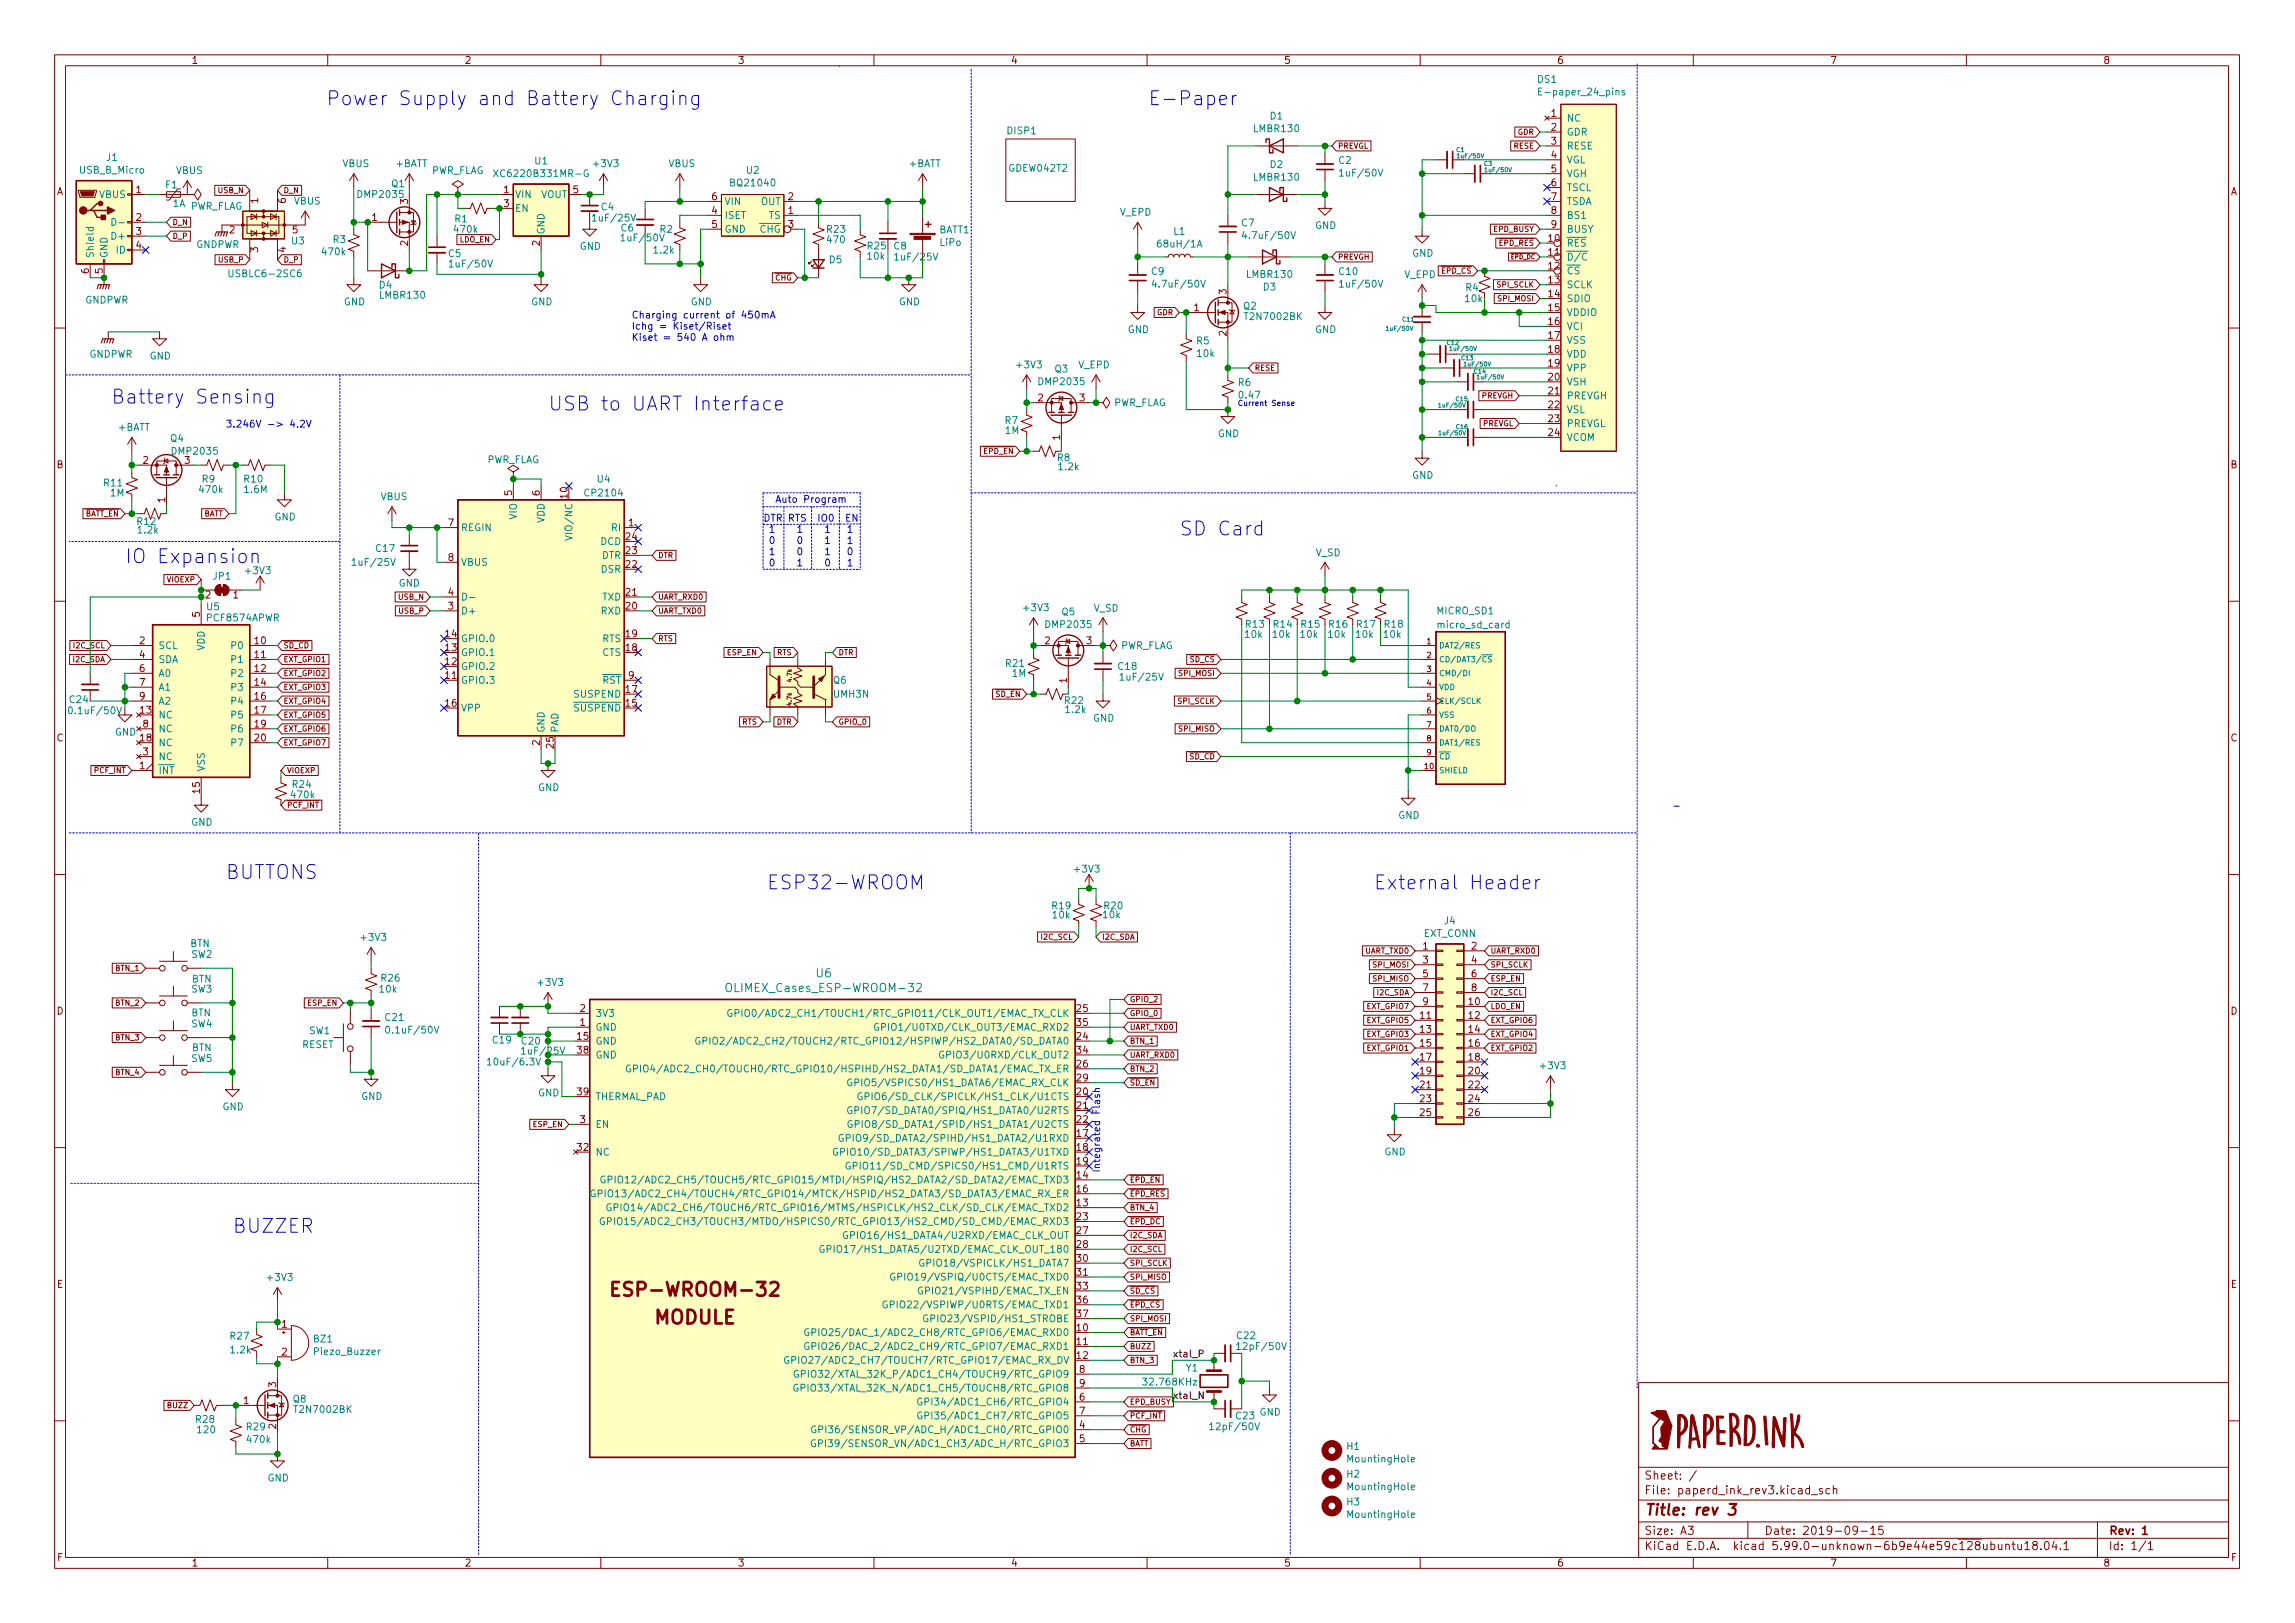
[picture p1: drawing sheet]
<svg xmlns="http://www.w3.org/2000/svg" width="420mm" height="297mm" viewBox="0 0 420 297" stroke-linecap="round" stroke-linejoin="round" font-family="sans-serif">
<defs><g id="words">
<g font-size="3.5" fill="#0000c2">
<text x="59.7" y="19.3">Power Supply and Battery Charging</text>
<text x="210.2" y="19.3">E-Paper</text>
<text x="20.3" y="73.9">Battery Sensing</text>
<text x="100.3" y="75.2">USB to UART Interface</text>
<text x="215.9" y="98">SD Card</text>
<text x="22.9" y="103.1">IO Expansion</text>
<text x="41.3" y="160.9">BUTTONS</text>
<text x="140.3" y="162.8">ESP32-WROOM</text>
<text x="251.5" y="162.8">External Header</text>
<text x="42.5" y="225.7">BUZZER</text>
</g>
<g font-size="3.5" fill="#840000">
<text x="113.7" y="237.2">ESP-WROOM-32</text>
<text x="119.7" y="242.3">MODULE</text>
</g>
<text font-size="2.8" fill="#840000" x="301" y="277.3">Title: rev 3</text>
<g font-size="2.1" fill="#008484">
<text x="149.4" y="178.9">U6</text>
<text x="134.1" y="181.6">OLIMEX_Cases_ESP-WROOM-32</text>
</g>
<g font-size="2.1" fill="#840000">
<text x="301" y="273.5">File: paperd_ink_rev3.kicad_sch</text>
<text x="301" y="270.8">Sheet: /</text>
<text x="301" y="280.9">Size: A3</text>
<text x="323" y="280.9">Date: 2019-09-15</text>
<text x="386" y="280.9">Rev: 1</text>
<text x="301" y="283.7">KiCad E.D.A. kicad 5.99.0-unknown-6b9e44e59c~128~ubuntu18.04.1</text>
<text x="386" y="283.7">Id: 1/1</text>
</g>
<g font-size="1.8" fill="#840000">
<text x="35" y="11.7">1</text>
<text x="85" y="11.7">2</text>
<text x="135" y="11.7">3</text>
<text x="185" y="11.7">4</text>
<text x="235" y="11.7">5</text>
<text x="285" y="11.7">6</text>
<text x="335" y="11.7">7</text>
<text x="385" y="11.7">8</text>
<text x="284" y="23.9">2</text>
<text x="284" y="21.4">1</text>
<text x="284" y="26.5">3</text>
<text x="284" y="29">4</text>
<text x="10.3" y="35.7">A</text>
<text x="24.9" y="35.3">1</text>
<text x="92.2" y="35.3">1</text>
<text x="104.9" y="35.3">5</text>
<text x="284" y="31.5">5</text>
<text x="284" y="34.1">6</text>
<text x="408.3" y="35.7">A</text>
<text x="24.9" y="40.4">2</text>
<text x="47.2" y="37.2" transform="rotate(-90 47.2 37.2)">1</text>
<text x="52.3" y="37.2" transform="rotate(-90 52.3 37.2)">6</text>
<text x="68.1" y="40.4">1</text>
<text x="74.7" y="37.4" transform="rotate(-90 74.7 37.4)">3</text>
<text x="92.2" y="37.9">3</text>
<text x="130.3" y="39.2">4</text>
<text x="130.3" y="41.7">5</text>
<text x="130.3" y="36.6">6</text>
<text x="144.3" y="39.2">1</text>
<text x="144.3" y="36.6">2</text>
<text x="144.3" y="41.7">3</text>
<text x="284" y="36.6">7</text>
<text x="284" y="39.2">8</text>
<text x="284" y="41.7">9</text>
<text x="24.9" y="43">3</text>
<text x="24.9" y="45.5">4</text>
<text x="42" y="42.7">2</text>
<text x="47.2" y="46.2" transform="rotate(-90 47.2 46.2)">3</text>
<text x="52.3" y="46.2" transform="rotate(-90 52.3 46.2)">4</text>
<text x="53.5" y="42.7">5</text>
<text x="74.7" y="45" transform="rotate(-90 74.7 45)">2</text>
<text x="98.8" y="45" transform="rotate(-90 98.8 45)">2</text>
<text x="283.5" y="44.2">10</text>
<text x="283.5" y="46.8">11</text>
<text x="16.3" y="50.1" transform="rotate(-90 16.3 50.1)">6</text>
<text x="18.8" y="50.1" transform="rotate(-90 18.8 50.1)">5</text>
<text x="224.5" y="53.9" transform="rotate(-90 224.5 53.9)">3</text>
<text x="283.5" y="49.3">12</text>
<text x="283.5" y="51.9">13</text>
<text x="218.6" y="56.9">1</text>
<text x="283.5" y="54.4">14</text>
<text x="283.5" y="56.9">15</text>
<text x="283.5" y="59.5">16</text>
<text x="224.5" y="61.5" transform="rotate(-90 224.5 61.5)">2</text>
<text x="283.5" y="62">17</text>
<text x="283.5" y="64.6">18</text>
<text x="283.5" y="67.1">19</text>
<text x="283.5" y="69.6">20</text>
<text x="190" y="73.4">2</text>
<text x="197.6" y="73.4">3</text>
<text x="283.5" y="72.2">21</text>
<text x="283.5" y="74.7">22</text>
<text x="283.5" y="77.3">23</text>
<text x="194.1" y="80.5" transform="rotate(-90 194.1 80.5)">1</text>
<text x="283.5" y="79.8">24</text>
<text x="10.3" y="85.7">B</text>
<text x="26.2" y="84.9">2</text>
<text x="33.8" y="84.9">3</text>
<text x="408.3" y="85.7">B</text>
<text x="30.2" y="92" transform="rotate(-90 30.2 92)">1</text>
<text x="93.7" y="90.7" transform="rotate(-90 93.7 90.7)">5</text>
<text x="98.8" y="90.7" transform="rotate(-90 98.8 90.7)">6</text>
<text x="103.9" y="91.2" transform="rotate(-90 103.9 91.2)">10</text>
<text x="82.1" y="96.3">7</text>
<text x="114.6" y="101.4">23</text>
<text x="114.6" y="98.8">24</text>
<text x="115.1" y="96.3">1</text>
<text x="82.1" y="102.7">8</text>
<text x="114.6" y="103.9">22</text>
<text x="36.6" y="112.9" transform="rotate(-90 36.6 112.9)">5</text>
<text x="37.6" y="109.5">2</text>
<text x="42.7" y="109.5">1</text>
<text x="82.1" y="111.5">3</text>
<text x="82.1" y="109">4</text>
<text x="114.6" y="111.5">20</text>
<text x="114.6" y="109">21</text>
<text x="25.5" y="117.9">2</text>
<text x="46.6" y="117.9">10</text>
<text x="81.6" y="119.2">13</text>
<text x="81.6" y="116.6">14</text>
<text x="114.6" y="119.2">18</text>
<text x="114.6" y="116.6">19</text>
<text x="191.3" y="117.9">2</text>
<text x="198.9" y="117.9">3</text>
<text x="25.5" y="120.4">4</text>
<text x="25.5" y="123">6</text>
<text x="25.5" y="125.5">7</text>
<text x="46.6" y="120.4">11</text>
<text x="46.6" y="123">12</text>
<text x="46.6" y="125.5">14</text>
<text x="81.6" y="124.2">11</text>
<text x="81.6" y="121.7">12</text>
<text x="115.1" y="124.2">9</text>
<text x="195.3" y="125" transform="rotate(-90 195.3 125)">1</text>
<text x="25.5" y="128.1">9</text>
<text x="25.7" y="130.6">13</text>
<text x="46.6" y="128.1">16</text>
<text x="46.6" y="130.6">17</text>
<text x="81.6" y="129.3">16</text>
<text x="114.6" y="129.3">15</text>
<text x="114.6" y="126.8">17</text>
<text x="10.3" y="135.7">C</text>
<text x="25.7" y="135.7">18</text>
<text x="26.2" y="133.1">8</text>
<text x="46.6" y="133.1">19</text>
<text x="46.6" y="135.7">20</text>
<text x="98.8" y="136.4" transform="rotate(-90 98.8 136.4)">2</text>
<text x="101.3" y="136.9" transform="rotate(-90 101.3 136.9)">25</text>
<text x="408.3" y="135.7">C</text>
<text x="25.5" y="140.8">1</text>
<text x="26.2" y="138.2">3</text>
<text x="36.6" y="145.2" transform="rotate(-90 36.6 145.2)">15</text>
<text x="53.4" y="146.1">470k</text>
<text x="260.5" y="173.8">1</text>
<text x="269.4" y="173.8">2</text>
<text x="260.5" y="176.3">3</text>
<text x="260.5" y="178.9">5</text>
<text x="269.4" y="176.3">4</text>
<text x="269.4" y="178.9">6</text>
<text x="10.3" y="185.7">D</text>
<text x="106.2" y="185.2">2</text>
<text x="197.1" y="185.2">25</text>
<text x="260.5" y="181.4">7</text>
<text x="260.5" y="183.9">9</text>
<text x="268.9" y="183.9">10</text>
<text x="269.4" y="181.4">8</text>
<text x="408.3" y="185.7">D</text>
<text x="105.7" y="190.3">15</text>
<text x="106.2" y="187.7">1</text>
<text x="197.1" y="190.3">24</text>
<text x="197.1" y="187.7">35</text>
<text x="260" y="186.5">11</text>
<text x="260" y="189">13</text>
<text x="260" y="191.6">15</text>
<text x="268.9" y="186.5">12</text>
<text x="268.9" y="189">14</text>
<text x="268.9" y="191.6">16</text>
<text x="105.7" y="192.8">38</text>
<text x="197.1" y="195.4">26</text>
<text x="197.1" y="197.9">29</text>
<text x="197.1" y="192.8">34</text>
<text x="260" y="194.1">17</text>
<text x="260" y="196.6">19</text>
<text x="268.9" y="194.1">18</text>
<text x="268.9" y="196.6">20</text>
<text x="105.7" y="200.4">39</text>
<text x="197.1" y="200.4">20</text>
<text x="197.1" y="203">21</text>
<text x="260" y="199.2">21</text>
<text x="260" y="201.7">23</text>
<text x="268.9" y="199.2">22</text>
<text x="268.9" y="201.7">24</text>
<text x="106.2" y="205.5">3</text>
<text x="197.1" y="208.1">17</text>
<text x="197.1" y="205.5">22</text>
<text x="260" y="204.3">25</text>
<text x="268.9" y="204.3">26</text>
<text x="105.7" y="210.6">32</text>
<text x="197.1" y="215.7">14</text>
<text x="197.1" y="210.6">18</text>
<text x="197.1" y="213.1">19</text>
<text x="197.1" y="220.8">13</text>
<text x="197.1" y="218.2">16</text>
<text x="197.1" y="223.3">23</text>
<text x="197.1" y="225.8">27</text>
<text x="197.1" y="228.4">28</text>
<text x="197.1" y="230.9">30</text>
<text x="197.1" y="233.5">31</text>
<text x="10.4" y="235.7">E</text>
<text x="197.1" y="236">33</text>
<text x="197.1" y="238.5">36</text>
<text x="408.4" y="235.7">E</text>
<text x="51.6" y="243">1</text>
<text x="197.1" y="243.6">10</text>
<text x="197.1" y="241.1">37</text>
<text x="51.6" y="248.1">2</text>
<text x="197.1" y="246.2">11</text>
<text x="197.1" y="248.7">12</text>
<text x="197.6" y="251.2">8</text>
<text x="44.6" y="257">1</text>
<text x="50.5" y="253.9" transform="rotate(-90 50.5 253.9)">3</text>
<text x="197.6" y="256.3">6</text>
<text x="197.6" y="253.8">9</text>
<text x="50.5" y="261.5" transform="rotate(-90 50.5 261.5)">2</text>
<text x="197.6" y="261.4">4</text>
<text x="197.6" y="263.9">5</text>
<text x="197.6" y="258.9">7</text>
<text x="10.4" y="285.7">F</text>
<text x="35" y="286.7">1</text>
<text x="85" y="286.7">2</text>
<text x="135" y="286.7">3</text>
<text x="185" y="286.7">4</text>
<text x="235" y="286.7">5</text>
<text x="285" y="286.7">6</text>
<text x="335" y="286.7">7</text>
<text x="385" y="286.7">8</text>
<text x="408.4" y="285.7">F</text>
</g>
<g font-size="1.8" fill="#008484">
<text x="281.5" y="15.1">DS1</text>
<text x="282.5" y="17.4">E-paper_24_pins</text>
<text x="232.5" y="21.9">D1</text>
<text x="286.8" y="22.3">NC</text>
<text x="19.5" y="29.4">J1</text>
<text x="184.5" y="24.6">DISP1</text>
<text x="229.7" y="24.2">LMBR130</text>
<text x="245.1" y="30">C2</text>
<text x="286.8" y="24.8">GDR</text>
<text x="286.8" y="27.3">RESE</text>
<text x="286.8" y="29.9">VGL</text>
<text x="14.7" y="31.8">USB_B_Micro</text>
<text x="30.3" y="34.5">F1</text>
<text x="32.2" y="31.8">VBUS</text>
<text x="62.7" y="30.6">VBUS</text>
<text x="71.7" y="34.3">Q1</text>
<text x="72.4" y="30.6">+BATT</text>
<text x="78.9" y="31.8">PWR_FLAG</text>
<text x="91.4" y="32.4">XC6220B331MR-G</text>
<text x="97.9" y="30.1">U1</text>
<text x="108.8" y="30.6">+3V3</text>
<text x="122.4" y="30.6">VBUS</text>
<text x="134" y="34.1">BQ21040</text>
<text x="136.7" y="31.8">U2</text>
<text x="166.4" y="30.6">+BATT</text>
<text x="184.8" y="31.4">GDEW042T2</text>
<text x="229.7" y="33.1">LMBR130</text>
<text x="232.5" y="30.7">D2</text>
<text x="245.7" y="32.3">1uF/50V</text>
<text x="286.8" y="32.4">VGH</text>
<text x="286.8" y="35">TSCL</text>
<text x="18.2" y="36.2">VBUS</text>
<text x="31.6" y="37.9">1A</text>
<text x="34.7" y="38.4">PWR_FLAG</text>
<text x="53.8" y="37.4">VBUS</text>
<text x="65.7" y="36.2">DMP2035</text>
<text x="83.3" y="40.7">R1</text>
<text x="94.2" y="36.2">VIN</text>
<text x="94.2" y="38.8">EN</text>
<text x="99" y="36.2">VOUT</text>
<text x="109" y="40.5">1uF/25V</text>
<text x="110.1" y="38.5">C4</text>
<text x="132.6" y="40">ISET</text>
<text x="132.6" y="37.5">VIN</text>
<text x="139.3" y="37.5">OUT</text>
<text x="140.7" y="40">TS</text>
<text x="205" y="39.5">V_EPD</text>
<text x="227.3" y="41.4">C7</text>
<text x="240.7" y="41.9">GND</text>
<text x="286.8" y="37.5">TSDA</text>
<text x="286.8" y="40">BS1</text>
<text x="17.1" y="47.3" transform="rotate(-90 17.1 47.3)">Shield</text>
<text x="19.7" y="47.3" transform="rotate(-90 19.7 47.3)">GND</text>
<text x="20.8" y="43.9">D+</text>
<text x="21.3" y="46.4">ID</text>
<text x="35.8" y="45.4">GNDPWR</text>
<text x="53.4" y="44.7">U3</text>
<text x="59.1" y="46.7">470k</text>
<text x="61" y="44.5">R3</text>
<text x="82.1" y="47">C5</text>
<text x="83.3" y="42.6">470k</text>
<text x="99.7" y="43" transform="rotate(-90 99.7 43)">GND</text>
<text x="106.1" y="45.7">GND</text>
<text x="113.7" y="42.4">C6</text>
<text x="114.2" y="44.2">1uF/50V</text>
<text x="119.8" y="46.4">1.2k</text>
<text x="120.8" y="42.6">R2</text>
<text x="132.6" y="42.6">GND</text>
<text x="139.1" y="42.6">~CHG</text>
<text x="151.4" y="42.6">R23</text>
<text x="151.5" y="44.5">470</text>
<text x="158.9" y="47.5">10k</text>
<text x="158.9" y="45.6">R25</text>
<text x="163.7" y="45.7">C8</text>
<text x="164.3" y="47.7">1uF/25V</text>
<text x="171.9" y="42.7">BATT1</text>
<text x="172.1" y="45">LiPo</text>
<text x="212.4" y="45.3">68uH/1A</text>
<text x="214.9" y="43">L1</text>
<text x="228.1" y="43.7">4.7uF/50V</text>
<text x="258.5" y="47">GND</text>
<text x="286.8" y="45.1">~RES</text>
<text x="286.8" y="47.7">~D/C</text>
<text x="286.8" y="42.6">BUSY</text>
<text x="42.5" y="50.7">USBLC6-2SC6</text>
<text x="69.4" y="52.8">D4</text>
<text x="82.7" y="48.9">1uF/50V</text>
<text x="151.8" y="48.2">D5</text>
<text x="210.8" y="50.3">C9</text>
<text x="211.6" y="52.6">4.7uF/50V</text>
<text x="228.4" y="50.8">LMBR130</text>
<text x="231.3" y="53.1">D3</text>
<text x="245.2" y="50.3">C10</text>
<text x="245.7" y="52.6">1uF/50V</text>
<text x="257.1" y="50.9">V_EPD</text>
<text x="268.4" y="53.2">R4</text>
<text x="286.8" y="50.2">~CS</text>
<text x="286.8" y="52.7">SCLK</text>
<text x="15.5" y="55.5">GNDPWR</text>
<text x="62.9" y="55.9">GND</text>
<text x="69.6" y="54.6">LMBR130</text>
<text x="97.2" y="55.9">GND</text>
<text x="126.4" y="55.9">GND</text>
<text x="164.5" y="55.9">GND</text>
<text x="227.7" y="56.7">Q2</text>
<text x="228.2" y="58.6">T2N7002BK</text>
<text x="268.3" y="55.3">10k</text>
<text x="286.8" y="55.3">SDIO</text>
<text x="286.8" y="57.8">VDDIO</text>
<text x="16.3" y="65.4">GNDPWR</text>
<text x="27.4" y="65.8">GND</text>
<text x="206.4" y="60.9">GND</text>
<text x="219.1" y="63">R5</text>
<text x="219.2" y="65.3">10k</text>
<text x="240.7" y="60.9">GND</text>
<text x="286.8" y="60.4">VCI</text>
<text x="286.8" y="62.9">VSS</text>
<text x="286.8" y="65.4">VDD</text>
<text x="186.3" y="67.4">+3V3</text>
<text x="190.4" y="70.5">DMP2035</text>
<text x="193.1" y="68.2">Q3</text>
<text x="197.4" y="67.4">V_EPD</text>
<text x="226.7" y="70.6">R6</text>
<text x="286.8" y="68">VPP</text>
<text x="286.8" y="70.5">VSH</text>
<text x="184" y="77.6">R7</text>
<text x="203.7" y="74.3">PWR_FLAG</text>
<text x="227" y="72.9">0.47</text>
<text x="286.8" y="73.1">PREVGH</text>
<text x="286.8" y="75.6">VSL</text>
<text x="21.6" y="78.8">+BATT</text>
<text x="31.2" y="80.9">Q4</text>
<text x="31.7" y="83.2">DMP2035</text>
<text x="184.1" y="79.4">1M</text>
<text x="223" y="80">GND</text>
<text x="286.8" y="78.1">PREVGL</text>
<text x="286.8" y="80.7">VCOM</text>
<text x="19.1" y="89">R11</text>
<text x="37" y="88.3">R9</text>
<text x="44.8" y="88.3">R10</text>
<text x="89" y="84.8">PWR_FLAG</text>
<text x="109.4" y="88.3">U4</text>
<text x="193.6" y="84.4">R8</text>
<text x="193.9" y="86">1.2k</text>
<text x="258.5" y="87.6">GND</text>
<text x="20.2" y="90.8">1M</text>
<text x="36.6" y="90.2">470k</text>
<text x="44.8" y="90.2">1.6M</text>
<text x="50.2" y="95.2">GND</text>
<text x="69.7" y="91.5">VBUS</text>
<text x="94.6" y="95" transform="rotate(-90 94.6 95)">VIO</text>
<text x="99.7" y="95.7" transform="rotate(-90 99.7 95.7)">VDD</text>
<text x="107.3" y="90.8">CP2104</text>
<text x="25.2" y="96.1">R12</text>
<text x="25.3" y="97.6">1.2k</text>
<text x="68.9" y="101">C17</text>
<text x="84.3" y="97.2">REGIN</text>
<text x="104.8" y="98.1" transform="rotate(-90 104.8 98.1)">VIO/NC</text>
<text x="110" y="99.7">DCD</text>
<text x="112" y="97.2">RI</text>
<text x="240.8" y="101.8">V_SD</text>
<text x="39.1" y="106.1">JP1</text>
<text x="45.1" y="105.1">+3V3</text>
<text x="65" y="103.5">1uF/25V</text>
<text x="73" y="107.4">GND</text>
<text x="84.3" y="103.5">VBUS</text>
<text x="110.1" y="104.8">DSR</text>
<text x="110.2" y="102.3">DTR</text>
<text x="37.9" y="111.7">U5</text>
<text x="38" y="113.7">PCF8574APWR</text>
<text x="84.3" y="112.4">D+</text>
<text x="110.1" y="112.4">RXD</text>
<text x="110.3" y="109.9">TXD</text>
<text x="187.5" y="111.8">+3V3</text>
<text x="194.4" y="112.6">Q5</text>
<text x="200.2" y="111.9">V_SD</text>
<text x="263.1" y="112.4">MICRO_SD1</text>
<text x="29" y="118.8">SCL</text>
<text x="37.5" y="119.1" transform="rotate(-90 37.5 119.1)">VDD</text>
<text x="42.5" y="118.8">P0</text>
<text x="84.3" y="117.5">GPIO.0</text>
<text x="110.3" y="117.5">RTS</text>
<text x="191.6" y="114.9">DMP2035</text>
<text x="205" y="118.8">PWR_FLAG</text>
<text x="228" y="116.7">10k</text>
<text x="228.1" y="114.9">R13</text>
<text x="233.1" y="116.7">10k</text>
<text x="233.2" y="114.9">R14</text>
<text x="238.1" y="116.7">10k</text>
<text x="238.3" y="114.9">R15</text>
<text x="243.2" y="116.7">10k</text>
<text x="243.4" y="114.9">R16</text>
<text x="248.3" y="116.7">10k</text>
<text x="248.4" y="114.9">R17</text>
<text x="253.4" y="116.7">10k</text>
<text x="253.5" y="114.9">R18</text>
<text x="263.5" y="115">micro_sd_card</text>
<text x="29" y="121.3">SDA</text>
<text x="29" y="123.9">A0</text>
<text x="42.5" y="121.3">P1</text>
<text x="42.5" y="123.9">P2</text>
<text x="84.3" y="125.1">GPIO.3</text>
<text x="84.3" y="122.6">GPIO.2</text>
<text x="84.3" y="120.1">GPIO.1</text>
<text x="110.3" y="120.1">CTS</text>
<text x="110.3" y="125.1">~RST</text>
<text x="152.6" y="125.1">Q6</text>
<text x="184.2" y="122">R21</text>
<text x="185.3" y="123.9">1M</text>
<text x="204.8" y="122.6">C18</text>
<text x="205.6" y="124.5">1uF/25V</text>
<text x="12.8" y="128.7">C24</text>
<text x="13.2" y="130.7">0.1uF/50V</text>
<text x="29" y="131.5">NC</text>
<text x="29" y="126.4">A1</text>
<text x="29" y="128.9">A2</text>
<text x="42.5" y="126.4">P3</text>
<text x="42.5" y="128.9">P4</text>
<text x="42.5" y="131.5">P5</text>
<text x="84.3" y="130.2">VPP</text>
<text x="105.2" y="130.2">~SUSPEND</text>
<text x="105.2" y="127.7">SUSPEND</text>
<text x="152.7" y="127.7">UMH3N</text>
<text x="195" y="128.8">R22</text>
<text x="195.2" y="130.5">1.2k</text>
<text x="21" y="134.6">GND</text>
<text x="29" y="136.6">NC</text>
<text x="29" y="134">NC</text>
<text x="42.5" y="134">P6</text>
<text x="42.5" y="136.6">P7</text>
<text x="99.7" y="134.1" transform="rotate(-90 99.7 134.1)">GND</text>
<text x="102.2" y="134.1" transform="rotate(-90 102.2 134.1)">PAD</text>
<text x="200.1" y="132.1">GND</text>
<text x="29" y="141.6">~INT~</text>
<text x="29" y="139.1">NC</text>
<text x="37.5" y="141.3" transform="rotate(-90 37.5 141.3)">VSS</text>
<text x="53.6" y="144.2">R24</text>
<text x="98.5" y="144.8">GND</text>
<text x="256" y="149.8">GND</text>
<text x="35" y="151.1">GND</text>
<text x="196.8" y="159.7">+3V3</text>
<text x="192.7" y="166.4">R19</text>
<text x="202.2" y="166.4">R20</text>
<text x="34.8" y="173.3">BTN</text>
<text x="66.2" y="172.2">+3V3</text>
<text x="192.8" y="168.1">10k</text>
<text x="202" y="168">10k</text>
<text x="260.6" y="171.5">EXT_CONN</text>
<text x="264.4" y="169.1">J4</text>
<text x="35" y="175.3">SW2</text>
<text x="35.1" y="179.8">BTN</text>
<text x="69.8" y="179.6">R26</text>
<text x="35" y="186">BTN</text>
<text x="35" y="181.6">SW3</text>
<text x="69.5" y="181.6">10k</text>
<text x="98.6" y="180.4">+3V3</text>
<text x="35" y="188">SW4</text>
<text x="55.2" y="191.8">RESET</text>
<text x="56.6" y="189.3">SW1</text>
<text x="70.6" y="186.8">C21</text>
<text x="71.3" y="189.1">0.1uF/50V</text>
<text x="90.2" y="191">C19</text>
<text x="95.6" y="191.2">C20</text>
<text x="109" y="188.6">GND</text>
<text x="109" y="191.2">GND</text>
<text x="109" y="186.1">3V3</text>
<text x="133.2" y="191.2">GPIO2/ADC2_CH2/TOUCH2/RTC_GPIO12/HSPIWP/HS2_DATA0/SD_DATA0</text>
<text x="137.9" y="186.1">GPIO0/ADC2_CH1/TOUCH1/RTC_GPIO11/CLK_OUT1/EMAC_TX_CLK</text>
<text x="162.9" y="188.6">GPIO1/U0TXD/CLK_OUT3/EMAC_RXD2</text>
<text x="35" y="194.3">SW5</text>
<text x="35.1" y="192.4">BTN</text>
<text x="89.9" y="195">10uF/6.3V</text>
<text x="109" y="193.7">GND</text>
<text x="121.1" y="196.3">GPIO4/ADC2_CH0/TOUCH0/RTC_GPIO10/HSPIHD/HS2_DATA1/SD_DATA1/EMAC_TX_ER</text>
<text x="174.1" y="193.7">GPIO3/U0RXD/CLK_OUT2</text>
<text x="282.1" y="195.7">+3V3</text>
<text x="40.7" y="203.2">GND</text>
<text x="66.1" y="201.3">GND</text>
<text x="98.5" y="200.6">GND</text>
<text x="109" y="201.3">THERMAL_PAD</text>
<text x="157.9" y="198.8">GPIO5/VSPICS0/HS1_DATA6/EMAC_RX_CLK</text>
<text x="158.8" y="203.9">GPIO7/SD_DATA0/SPIQ/HS1_DATA0/U2RTS</text>
<text x="161" y="201.3">GPIO6/SD_CLK/SPICLK/HS1_CLK/U1CTS</text>
<text x="109" y="206.4">EN</text>
<text x="157.4" y="209">GPIO9/SD_DATA2/SPIHD/HS1_DATA2/U1RXD</text>
<text x="158.9" y="206.4">GPIO8/SD_DATA1/SPID/HS1_DATA1/U2CTS</text>
<text x="109" y="211.5">NC</text>
<text x="156.3" y="211.5">GPIO10/SD_DATA3/SPIWP/HS1_DATA3/U1TXD</text>
<text x="159.5" y="214">GPIO11/SD_CMD/SPICS0/HS1_CMD/U1RTS</text>
<text x="253.4" y="211.4">GND</text>
<text x="115.6" y="219.1">GPIO13/ADC2_CH4/TOUCH4/RTC_GPIO14/MTCK/HSPID/HS2_DATA3/SD_DATA3/EMAC_RX_ER</text>
<text x="117.7" y="216.6">GPIO12/ADC2_CH5/TOUCH5/RTC_GPIO15/MTDI/HSPIQ/HS2_DATA2/SD_DATA2/EMAC_TXD3</text>
<text x="119.1" y="221.7">GPIO14/ADC2_CH6/TOUCH6/RTC_GPIO16/MTMS/HSPICLK/HS2_CLK/SD_CLK/EMAC_TXD2</text>
<text x="118.3" y="224.2">GPIO15/ADC2_CH3/TOUCH3/MTDO/HSPICS0/RTC_GPIO13/HS2_CMD/SD_CMD/EMAC_RXD3</text>
<text x="157.1" y="226.7">GPIO16/HS1_DATA4/U2RXD/EMAC_CLK_OUT</text>
<text x="153.4" y="229.3">GPIO17/HS1_DATA5/U2TXD/EMAC_CLK_OUT_180</text>
<text x="170.5" y="231.8">GPIO18/VSPICLK/HS1_DATA7</text>
<text x="49.1" y="234.4">+3V3</text>
<text x="164.6" y="239.4">GPIO22/VSPIWP/U0RTS/EMAC_TXD1</text>
<text x="166.1" y="234.4">GPIO19/VSPIQ/U0CTS/EMAC_TXD0</text>
<text x="170" y="236.9">GPIO21/VSPIHD/EMAC_TX_EN</text>
<text x="42.2" y="245.1">R27</text>
<text x="57.5" y="245.7">BZ1</text>
<text x="151.4" y="244.5">GPIO25/DAC_1/ADC2_CH8/RTC_GPIO6/EMAC_RXD0</text>
<text x="171.4" y="242">GPIO23/VSPID/HS1_STROBE</text>
<text x="226.5" y="245.1">C22</text>
<text x="42.3" y="247.7">1.2k</text>
<text x="57.8" y="248">Piezo_Buzzer</text>
<text x="147.8" y="249.6">GPIO27/ADC2_CH7/TOUCH7/RTC_GPIO17/EMAC_RX_DV</text>
<text x="151.4" y="247.1">GPIO26/DAC_2/ADC2_CH9/RTC_GPIO7/EMAC_RXD1</text>
<text x="217.1" y="251">Y1</text>
<text x="227" y="247.1">12pF/50V</text>
<text x="53.7" y="256.7">Q8</text>
<text x="149.7" y="254.7">GPIO33/XTAL_32K_N/ADC1_CH5/TOUCH8/RTC_GPIO8</text>
<text x="149.8" y="252.1">GPIO32/XTAL_32K_P/ADC1_CH4/TOUCH9/RTC_GPIO9</text>
<text x="170.5" y="257.2">GPI34/ADC1_CH6/RTC_GPIO4</text>
<text x="209.7" y="253.6">32.768KHz</text>
<text x="35.9" y="260.4">R28</text>
<text x="36.3" y="262.3">120</text>
<text x="45.2" y="261.8">R29</text>
<text x="54.2" y="258.6">T2N7002BK</text>
<text x="152.6" y="262.3">GPI36/SENSOR_VP/ADC_H/ADC1_CH0/RTC_GPIO0</text>
<text x="170.5" y="259.8">GPI35/ADC1_CH7/RTC_GPIO5</text>
<text x="222.1" y="261.7">12pF/50V</text>
<text x="226.3" y="259.8">C23</text>
<text x="230.6" y="259.1">GND</text>
<text x="45.3" y="264.1">470k</text>
<text x="152.5" y="264.8">GPI39/SENSOR_VN/ADC1_CH3/ADC_H/RTC_GPIO3</text>
<text x="246.6" y="265.3">H1</text>
<text x="246.9" y="267.6">MountingHole</text>
<text x="49" y="271.1">GND</text>
<text x="246.6" y="275.5">H3</text>
<text x="246.6" y="270.4">H2</text>
<text x="246.9" y="272.7">MountingHole</text>
<text x="246.9" y="277.8">MountingHole</text>
</g>
<g font-size="1.8" fill="#0000c2">
<text x="115.6" y="58.3">Charging current of 450mA</text>
<text x="115.6" y="60.3">Ichg = Kiset/Riset</text>
<text x="115.6" y="62.4">Kiset = 540 A ohm</text>
<text x="41.3" y="78.2">3.246V -&gt; 4.2V</text>
<text x="139.7" y="95.5">DTR RTS IO0 EN</text>
<text x="141.9" y="92">Auto Program</text>
<text x="140.2" y="97.5">1</text>
<text x="140.2" y="99.5">0</text>
<text x="140.2" y="101.6">1</text>
<text x="146.1" y="97.5">1</text>
<text x="146.1" y="99.5">1</text>
<text x="146.1" y="101.6">1</text>
<text x="140.2" y="103.6">0</text>
<text x="146.1" y="103.6">0</text>
<text x="201.4" y="214.7" transform="rotate(-90 201.4 214.7)">Integrated Flash</text>
</g>
<text font-size="1.8" fill="#008400" x="96" y="193">1uF/25V</text>
<g font-size="1.8">
<text x="214.6" y="248.4">xtal_P</text>
<text x="214.6" y="256">xtal_N</text>
</g>
<g font-size="1.4" fill="#840000">
<text x="244.9" y="27.2">PREVGL</text>
<text x="277.1" y="27.2">RESE</text>
<text x="277.8" y="24.7">GDR</text>
<text x="40" y="35.3">USB_N</text>
<text x="51.8" y="35.3">D_N</text>
<text x="31.5" y="41.2">D_N</text>
<text x="31.5" y="43.7">D_P</text>
<text x="84.2" y="44.3">LDO_EN</text>
<text x="244.9" y="47.5">PREVGH</text>
<text x="273.5" y="42.4">EPD_BUSY</text>
<text x="274.5" y="45">~EPD_RES</text>
<text x="40.1" y="48">USB_P</text>
<text x="51.8" y="48">D_P</text>
<text x="141.9" y="51.3">~CHG</text>
<text x="263.9" y="50.1">~EPD_CS</text>
<text x="274.2" y="52.6">SPI_SCLK</text>
<text x="211.8" y="57.7">GDR</text>
<text x="274.4" y="55.1">SPI_MOSI</text>
<text x="229.6" y="67.8">RESE</text>
<text x="271.3" y="72.9">PREVGH</text>
<text x="180.1" y="83.1">~EPD_EN</text>
<text x="271.4" y="78">PREVGL</text>
<text x="15.5" y="94.5">~BATT_EN</text>
<text x="37.2" y="94.5">BATT</text>
<text x="30.6" y="106.6">VIOEXP</text>
<text x="120.4" y="102.1">DTR</text>
<text x="73" y="109.8">USB_N</text>
<text x="73.1" y="112.3">USB_P</text>
<text x="120.4" y="112.3">UART_TXD0</text>
<text x="120.4" y="109.8">UART_RXD0</text>
<text x="13.6" y="118.6">I2C_SCL</text>
<text x="51.8" y="118.6">~SD_CD</text>
<text x="120.4" y="117.4">RTS</text>
<text x="133.2" y="119.9">ESP_EN</text>
<text x="142.3" y="119.9">RTS</text>
<text x="153.4" y="119.9">DTR</text>
<text x="261.2" y="117.9">1</text>
<text x="13.5" y="121.2">I2C_SDA</text>
<text x="51.8" y="123.7">EXT_GPIO2</text>
<text x="51.8" y="121.2">EXT_GPIO1</text>
<text x="216" y="123.7">SPI_MOSI</text>
<text x="217.9" y="121.2">~SD_CS</text>
<text x="261.2" y="120.4">2</text>
<text x="261.2" y="123">3</text>
<text x="261.2" y="125.5">4</text>
<text x="51.8" y="126.3">EXT_GPIO3</text>
<text x="51.8" y="128.8">EXT_GPIO4</text>
<text x="51.8" y="131.3">EXT_GPIO5</text>
<text x="182.3" y="127.5">~SD_EN</text>
<text x="215.7" y="128.8">SPI_SCLK</text>
<text x="261.2" y="128.1">5</text>
<text x="261.2" y="130.6">6</text>
<text x="51.8" y="133.9">EXT_GPIO6</text>
<text x="51.8" y="136.4">EXT_GPIO7</text>
<text x="135.9" y="132.6">RTS</text>
<text x="142.2" y="132.6">DTR</text>
<text x="153.4" y="132.6">GPIO_0</text>
<text x="216" y="133.9">SPI_MISO</text>
<text x="261.2" y="133.1">7</text>
<text x="261.2" y="135.7">8</text>
<text x="17.3" y="141.5">~PCF_INT</text>
<text x="52.5" y="141.5">VIOEXP</text>
<text x="217.8" y="139">~SD_CD</text>
<text x="260.8" y="140.8">10</text>
<text x="261.2" y="138.2">9</text>
<text x="52.5" y="147.9">~PCF_INT</text>
<text x="190.8" y="172">I2C_SCL</text>
<text x="201.7" y="172">I2C_SDA</text>
<text x="21.3" y="177.7">BTN_1</text>
<text x="249.9" y="174.5">UART_TXD0</text>
<text x="251.5" y="179.6">SPI_MISO</text>
<text x="251.5" y="177.1">SPI_MOSI</text>
<text x="272.8" y="177.1">SPI_SCLK</text>
<text x="272.8" y="179.6">ESP_EN</text>
<text x="272.8" y="174.5">UART_RXD0</text>
<text x="21.3" y="184">BTN_2</text>
<text x="56.4" y="184">ESP_EN</text>
<text x="206.8" y="186">GPIO_0</text>
<text x="206.8" y="183.4">GPIO_2</text>
<text x="250.4" y="184.7">EXT_GPIO7</text>
<text x="252.2" y="182.1">I2C_SDA</text>
<text x="272.8" y="182.1">I2C_SCL</text>
<text x="272.8" y="184.7">LDO_EN</text>
<text x="21.3" y="190.4">BTN_3</text>
<text x="206.8" y="188.5">UART_TXD0</text>
<text x="206.8" y="191">BTN_1</text>
<text x="250.4" y="189.8">EXT_GPIO3</text>
<text x="250.4" y="187.2">EXT_GPIO5</text>
<text x="272.8" y="189.8">EXT_GPIO4</text>
<text x="272.8" y="187.2">EXT_GPIO6</text>
<text x="21.3" y="196.7">BTN_4</text>
<text x="206.8" y="193.6">UART_RXD0</text>
<text x="206.8" y="196.1">BTN_2</text>
<text x="250.4" y="192.3">EXT_GPIO1</text>
<text x="272.8" y="192.3">EXT_GPIO2</text>
<text x="206.8" y="198.7">~SD_EN</text>
<text x="97.7" y="206.3">ESP_EN</text>
<text x="206.8" y="219">~EPD_RES</text>
<text x="206.8" y="216.4">~EPD_EN</text>
<text x="206.8" y="221.5">BTN_4</text>
<text x="206.8" y="226.6">I2C_SDA</text>
<text x="206.8" y="224.1">~EPD_DC</text>
<text x="206.8" y="231.7">SPI_SCLK</text>
<text x="206.8" y="229.1">I2C_SCL</text>
<text x="206.8" y="236.8">~SD_CS</text>
<text x="206.8" y="239.3">~EPD_CS</text>
<text x="206.8" y="234.2">SPI_MISO</text>
<text x="206.8" y="244.4">~BATT_EN</text>
<text x="206.8" y="241.8">SPI_MOSI</text>
<text x="206.8" y="246.9">BUZZ</text>
<text x="206.8" y="249.5">BTN_3</text>
<text x="30.8" y="257.7">BUZZ</text>
<text x="206.8" y="257.1">EPD_BUSY</text>
<text x="206.8" y="262.2">~CHG</text>
<text x="206.8" y="259.6">~PCF_INT</text>
<text x="206.8" y="264.7">BATT</text>
</g>
<text font-size="1.4" fill="#0000c2" x="226.5" y="74.3">Current Sense</text>
<g font-size="1.4" fill="#008484">
<text x="263.4" y="118.7">DAT2/RES</text>
<text x="263.4" y="121.2">CD/DAT3/~CS</text>
<text x="263.4" y="123.7">CMD/DI</text>
<text x="263.4" y="126.3">VDD</text>
<text x="263.4" y="128.8">CLK/SCLK</text>
<text x="263.4" y="131.4">VSS</text>
<text x="263.4" y="133.9">DAT0/DO</text>
<text x="263.4" y="136.4">DAT1/RES</text>
<text x="263.4" y="141.5">SHIELD</text>
<text x="263.4" y="139">~CD</text>
</g>
<g font-size="1.1" fill="#008484">
<text x="266.6" y="27.8">C1</text>
<text x="267.1" y="29">1uF/50V</text>
<text x="271.7" y="30.4">C3</text>
<text x="272.1" y="31.5">1uF/50V</text>
<text x="256.8" y="58.9">C11</text>
<text x="254.1" y="60.5">1uF/50V</text>
<text x="265" y="63.1">C12</text>
<text x="265.7" y="64.2">1uF/50V</text>
<text x="267.6" y="65.9">C13</text>
<text x="268.3" y="67.1">1uF/50V</text>
<text x="269.9" y="68.4">C14</text>
<text x="270.7" y="69.4">1uF/50V</text>
<text x="263.7" y="74.6">1uF/50V</text>
<text x="266.6" y="73.4">C15</text>
<text x="263.7" y="79.7">1uF/50V</text>
<text x="266.6" y="78.5">C16</text>
</g>
<g font-size="1.1" fill="#840000">
<text x="276.7" y="47.4">~EPD_DC</text>
<text x="144.9" y="124.7" transform="rotate(-90 144.9 124.7)">4.7k</text>
<text x="144.9" y="129" transform="rotate(-90 144.9 129)">4.7k</text>
</g>
</g></defs>
<g fill="none" stroke="#840000" stroke-width=".18">
<path d="M10 10h400v277h-400zM12 12h396v273h-396zM60 10v2M110 10v2M160 10v2M210 10v2M260 10v2M285.7 19.1h10.2v63.5h-10.2zM310 10v2M360 10v2M14.4 34.8h3.3v.3l-.3 1h-2.8zM23.4 35.5h.7v.2h-.7z"/>
<path d="M24.1 35.6h2.6M29.2 35.6h5.1M30.5 35.1h2.5v1h-2.5zM31.3 39.8h3.6v1.8h-3.6l-.8-.9zM33 34.6h-.5l-1.5 2h-.5M34.3 35.6h1.3l.6-1 .6 1-.6 1-.6-1M34.3 35.6h.1M34.3 33.1l-.8 1.2M34.3 33.1v2.5M34.3 33.1l.8 1.2M39.3 33.9h5.6l.8 .9-.8 1h-5.6zM44.4 38.6h7.7v5.1h-7.7z"/>
<path d="M45.2 39.7h5.9v3h-5.9zM45.7 38.6h5.1M45.7 34.8v3.7M46.7 39.7h.3l-1 .5v-1l1 .5M47 39.2v1M48.3 38.6v1.1M50.3 39.7h.2l-1 .5v-1l1 .5M50.5 39.2v1M50.8 34.8v3.7M51.6 33.9h3.6v1.9h-3.6l-.8-1zM55.9 38.6l-.8 1.3M55.9 38.6v2.6h-3.7"/>
<path d="M55.9 38.6l.7 1.3M64.8 31.8l-.8 1.3M64.8 31.8v2.5M64.8 31.8l.7 1.3M73.2 38.9h1.7M74.9 38.9h.8v3.6h-2.5M74.9 31.8l-.7 1.3M74.9 31.8v2.5M74.9 35.6v3.3M74.9 31.8l.8 1.3M83.8 34.3l1-.6-1-.6-1 .6 1 .6v1.3M83.8 35.6h.1"/>
<path d="M85.1 38.1h1l.4-1 .7 2.1 .8-2.1 .8 2.1 .4-1.1h1M91.4 35.6h2.6M91.4 38.1h2.6M104.1 35.6h2.6M107.9 38.6v3.3h1.3l-1.3 1.3-1.2-1.3h1.2M107.9 35.6v2M110.5 31.8l-.8 1.3M110.5 31.8v2.5M110.5 31.8l.8 1.3M118.1 38.1v2.1M124.5 31.8l-.8 1.3M124.5 31.8v2.5"/>
<path d="M124.5 31.8l.7 1.3M129.5 36.9h2.6M129.5 39.4h2.6M132.1 35.6h11.4v7.6h-11.4zM143.5 36.9h2.5M143.5 39.4h2.5M168.9 31.8l-.8 1.3M168.9 31.8v2.5M168.9 39.4v3.3M168.9 31.8l.8 1.3M184.1 25.4h12.7v11.5h-12.7zM224.8 39.4v2"/>
<path d="M229.9 26.7h7.6M229.9 35.6h7.6M242.6 36.9v1.2h1.2l-1.2 1.3-1.3-1.3h1.3M242.6 28v2M242.6 31v2.1M244.6 25.8h6.4v1.8h-6.4l-.8-.9zM262.9 29.2h2M265.9 29.2h2.1M268 31.8h2M271 31.8h2M276.6 25.8h4.5l.8 .9-.8 .9h-4.5zM277.3 23.2h3.8l.8 1-.8 .9h-3.8z"/>
<path d="M282.8 21.2l.8 .8M283.2 26.7h2.5M283.2 29.2h2.5M283.2 24.2h2.5M283.2 31.8h2.5M283.2 34.3h2.5M283.2 36.9h2.5M283.2 39.4h2.5M283.2 21.6h2.5M283.6 21.2l-.8 .8M16.5 48.3v2.5M18.9 47.5h.3v.8h-.3z"/>
<path d="M19 48.3v3.8M23.4 45.6h.7v.3h-.7zM23.4 43.1h.7v.2h-.7zM23.4 40.5h.7v.3h-.7zM24.1 40.7h2.6M24.1 43.2h2.6M24.1 45.8h2.6M31.3 42.3h3.6v1.8h-3.6l-.8-.9zM39.4 46.6h5.5l.8 .9-.8 1h-5.5zM44.3 41.2h-3.7v1.3M44.4 41.2h7.7M45.7 43.7h5.1"/>
<path d="M45.7 43.8v3.7M46.7 42.7h.3l-1 .5v-1l1 .5M47 42.2v1M48.3 42.7v1M48.8 41.2h.2l-1 .5v-1l1 .5M49 40.7v1M50.3 42.7h.2l-1 .5v-1l1 .5M50.5 42.2v1M50.8 43.8v3.7M51.6 46.6h3.6v1.9h-3.6l-.8-1zM64.8 50.8v1.3h1.2l-1.2 1.3-1.3-1.3h1.3M64.8 41.9v1.1l1 .3-2 .8 2 .8-2 .7 1 .4v1"/>
<path d="M67.3 49.6h7.6M67.3 40.7h5.3M73.2 40.7h1.7v5.1M75.3 40.4h.8l-.4 .7zM76.2 40.9l-.1 .2h-.8l-.1 .1M80 43.2v2M80 46.3v2M83.6 42.9h6.4l.8 1-.8 .9h-6.4zM99.1 50.8v1.3h1.2l-1.2 1.3-1.3-1.3h1.3M99.1 43.2v2.6M118.1 41.2v2M124.5 40.7v1l1 .4-2.1 .7 2.1 .8-2.1 .8 1.1 .3v1.1"/>
<path d="M128.3 50.8v1.3h1.2l-1.2 1.3-1.3-1.3h1.3M129.5 41.9h2.6M141.4 49.9h3.9l.7 .9-.7 1h-3.9zM144.8 41.9h1.2M148.6 47.8l-.5 .5v-.3v.3h.2M149.1 48.3l-.5 .5v-.2v.2h.2M149.9 40.7v1l1 .4-2.1 .7 2.1 .8-2.1 .8 1.1 .3v6.1M157.5 41.9v1.1l1 .3-2 .8 2 .8-2 .7 1 .4v1M162.6 40.7v2M162.6 43.7v2.1M166.4 50.8v1.3h1.2l-1.2 1.3-1.3-1.3h1.3M168.9 43.7v3.3"/>
<path d="M208.3 55.9v1.3h1.2l-1.2 1.3-1.3-1.3h1.3M208.3 40.7l-.8 1.2M208.3 40.7v2.5M208.3 48.3v2M208.3 51.3v2.1M208.3 40.7l.7 1.2M211.3 56.3h3.8l.8 .9-.8 .9h-3.8zM213.4 47h.5l.1-.3 .4-.2 .3 .2 .2 .3 .1-.3 .3-.2 .4 .1 .2 .4 .2-.4 .4-.1 .3 .2 .1 .3 .2-.3 .3-.2 .4 .2 .1 .3h.5M217.2 57.2h5.3M223 57.2h1.8v5.1M223 55.4h1.8M224.8 55.4h.8v3.6h-2.6"/>
<path d="M224.8 42.5v2M224.8 52.1v3.3M225 56.7l.2 .1h.7l.2 .1M225.6 56.8l.3 .6h-.7zM228.6 47h7.6M242.6 55.9v1.3h1.2l-1.2 1.3-1.3-1.3h1.3M242.6 48.3v2M242.6 51.3v2.1M244.6 46.1h6.6v1.8h-6.6l-.8-.9zM260.3 41.9v1.3h1.3l-1.3 1.3-1.2-1.3h1.2M260.3 52.1v2.5M260.3 55.9v2"/>
<path d="M260.3 59v2M260.3 52.1l-.7 1.3M260.3 52.1l.8 1.3M263.3 48.7h6.4l.8 .9-.8 .9h-6.4zM271.8 49.6v1l1 .4-2 .7 2 .8-2 .7 1 .4v1M272.9 41h8.2l.8 .9-.8 1h-8.2zM273.4 51.2h7.7l.8 .9-.8 .9h-7.7zM273.6 53.7h7.5l.8 .9-.8 1h-7.5zM273.8 43.6h7.3l.8 .9-.8 .9h-7.3zM276.2 46.3h5.1l.6 .7-.6 .8h-5.1zM283.2 41.9h2.5M10 60h2"/>
<path d="M19.8 60.7v1.3M29.2 60.7v1.3h1.3l-1.3 1.3-1.3-1.3h1.3M188 75v1l1 .4-2.1 .7 2.1 .8-2.1 .7 1.1 .4v1M188 68.6l-.8 1.3M188 68.6v2.6M188 68.6l.7 1.3M189.2 73.7h5.1v1.8M193.9 72.9l.7-.3v.7zM194.1 72.4l-.2 .2v.7l-.1 .1M194.3 76v5.3M196.1 73.7v-.8h-3.6v2.6M196.1 73.7v1.8"/>
<path d="M196.1 73.7h3.3M200.7 73.7h1.2l.7-1 .6 1-.6 1-.7-1M200.7 73.7h.1M200.7 68.6v2.6M200.7 68.6l-.8 1.3M200.7 68.6l.7 1.3M217.2 61v1l1 .4-2 .8 2 .7-2 .8 1 .4v1M224.8 75v1.2h1.3l-1.3 1.3-1.3-1.3h1.3M224.8 68.6v1l1 .4-2 .8 2 .7-2 .8 1 .4v1M229.4 66.4h4.6v1.9h-4.6l-.8-1zM261.6 64.8h2.1M264.2 67.3h2"/>
<path d="M264.7 64.8h2M266.7 69.9h2M266.7 75h2M267.2 67.3h2M269.7 69.9h2.1M269.7 75h2.1M270.7 71.5h6.6l.8 .9-.8 .9h-6.6zM271 76.6h6.3l.8 .9-.8 .9h-6.3zM283.2 72.4h2.5M408 60h2M15.2 93.1h6.9l.8 .9-.8 .9h-6.9zM24.1 86.4v1l1 .4-2 .8 2 .7-2 .8 1 .4v1"/>
<path d="M24.1 80v2.6M24.1 80l-.7 1.3M24.1 80l.8 1.3M25.4 94h1l.4-1 .8 2 .7-2 .8 2 .4-1h1M25.4 85.1h5.1v1.8M30.1 84.4l.6-.4v.7zM30.2 83.9l-.1 .1v.7l-.1 .2M30.5 87.4v5.3M32.3 85.1v-.7h-3.6v2.5M32.3 85.1h3.3M32.3 85.1v1.8M36.8 85.1h1l.4-1 .8 2 .8-2 .7 2 .4-1h1"/>
<path d="M36.9 93.1h4.2l.8 .9-.8 .9h-4.2zM44.4 85.1h1.1l.3-1 .8 2 .8-2 .7 2 .4-1h1M52.1 90.2v1.3h1.2l-1.2 1.2-1.3-1.2h1.3M71.8 92.7l-.8 1.3M71.8 92.7v2.6M71.8 92.7l.7 1.3M74.9 97.8v2.1M81.3 96.6h2.5M94 86.4l1-.6-1-.7-1 .7 1 .6v1.3M94 87.7h.1M94 88.9v2.6M99.1 88.9v2.6"/>
<path d="M114.3 96.6h2.5M179.5 81.7h6.4l.8 .9-.8 .9h-6.4zM189.2 82.6h1l.4-1 .8 2 .8-2 .7 2 .4-1M260.3 82.6v1.3h1.3l-1.3 1.2-1.2-1.2h1.2M266.7 80h2M269.7 80h2.1M10 110h2M12.7 119.8h6.8l.8 .9-.8 .9h-6.8zM12.8 117.2h6.7l.8 .9-.8 1h-6.7zM24.1 118.1h3.8M30 105.2h6l.8 .9-.8 .9h-6zM36.8 110.5v3.8"/>
<path d="M36.8 108h2.6M39.7 107.3l.7-.3v2a1.02 1.02 0 0 1-1-.6 1.02 1.02 0 0 1 .3-1.1zM40.9 107v2M40.9 107a1.02 1.02 0 0 1 1 1 1.02 1.02 0 0 1-1 1M41.9 108h2.5M45.7 118.1h3.8M47.6 105.4l-.7 1.3M47.6 105.4v2.6M47.6 105.4l.8 1.3M51.6 117.2h5.5v1.9h-5.5l-.8-1zM51.6 119.8h8.6v1.8h-8.6l-.8-.9zM72.3 108.3h5.6l.8 1-.8 .9h-5.6z"/>
<path d="M72.4 110.9h5.5l.8 .9-.8 .9h-5.5zM74.9 100.9v3.3h1.3l-1.3 1.2-1.2-1.2h1.2M81.3 109.3h2.5M81.3 111.8h2.5M81.3 102.9h2.5M114.3 109.3h2.5M120.2 116h3.5v1.8h-3.5l-.8-.9zM120.2 110.9h8.8v1.8h-8.8l-.8-.9zM120.2 108.3h9.1v1.9h-9.1l-.8-.9zM120.2 100.7h3.6v1.9h-3.6l-.8-1zM132.5 118.5h6.4l.8 .9-.8 .9h-6.4zM141.7 118.5h3.6l.7 .9-.7 .9h-3.6z"/>
<path d="M153.2 118.5h3.6v1.8h-3.6l-.8-.9zM189.2 119.4v1l1 .4-2 .8 2 .7-2 .8 1 .4v1M189.2 113.1l-.7 1.2M189.2 113.1v2.5M189.2 113.1l.8 1.2M190.5 118.1h5.1v1.8M195.2 117.4l.6-.4v.8zM195.3 116.9l-.1 .1v.8l-.1 .1M197.4 118.1v-.7h-3.6v2.5M197.4 118.1h3.3M197.4 118.1v1.8M201.9 118.1h1.3l.6-1 .7 1-.7 1.1-.6-1.1"/>
<path d="M201.9 118.1h.1M201.9 113.1l-.7 1.2M201.9 113.1v2.5M201.9 119.4v2M201.9 113.1l.8 1.2M217.3 119.8h5.4l.8 .9-.8 .9h-5.4zM227.3 109.3v1l1 .4-2 .7 2 .8-2 .7 1 .4v1M232.4 109.3v1l1 .4-2 .7 2 .8-2 .7 1 .4v1M237.5 109.3v1l1 .4-2 .7 2 .8-2 .7 1 .4v1M242.6 109.3v1l1 .4-2 .7 2 .8-2 .7 1 .4v1M242.6 102.9v2.5M242.6 102.9l-.8 1.3"/>
<path d="M242.6 102.9l.7 1.3M247.6 109.3v1l1.1 .4-2.1 .7 2.1 .8-2.1 .7 1 .4v1M252.7 109.3v1l1 .4-2 .7 2 .8-2 .7 1 .4v1M260.3 118.1h2.6M408 110h2M16.5 123.2v2.1M16.5 126.3v2M22.9 129.6v1.2h1.2l-1.2 1.3-1.3-1.3h1.3M24.1 125.8h3.8M24.1 120.7h3.8M24.1 123.2h3.8M24.1 128.3h3.8"/>
<path d="M25 130.5l.8 .7M25 135.5l.8 .8M25 138.1l.8 .7M25 133l.8 .8M25.4 133.4h2.5M25.4 138.5h2.5M25.8 130.5l-.8 .7M25.8 135.5l-.8 .8M25.8 138.1l-.8 .7M25.8 133l-.8 .8M27.9 139.7l-1.2 1.3M45.7 125.8h3.8"/>
<path d="M45.7 120.7h3.8M45.7 123.2h3.8M45.7 128.3h3.8M45.7 130.8h3.8M45.7 133.4h3.8M45.7 135.9h3.8M51.6 122.3h8.6v1.8h-8.6l-.8-.9zM51.6 124.8h8.6v1.9h-8.6l-.8-.9zM51.6 127.4h8.6v1.8h-8.6l-.8-.9zM51.6 132.5h8.6v1.8h-8.6l-.8-.9zM51.6 135h8.6v1.8h-8.6l-.8-.9zM51.6 129.9h8.6v1.9h-8.6l-.8-1z"/>
<path d="M81.3 124.5h2.5M99.1 134.7v2.5M100.3 139.7v1.3h1.3l-1.3 1.3-1.2-1.3h1.2M114.3 124.5h2.5M135.4 131.2h3.5l.8 .9-.8 .9h-3.5zM140.4 121.9h11.9v7.5h-11.9zM141 120.7v2.8l1.5 1M141.7 131.2h3.6l.7 .9-.7 .9h-3.6zM142.5 126.5l-1.5 1.6v2.7M142.7 125.8h2.8l.5 .5v.5l.8 .5-1.5 .5 1.5 .5-1.5 .5 .7 .5v1.5M146 120.7v1.5l.8 .5-1.5 .5 1.5 .5-1.5 .5 .7 .6v.5l.6 .5h2.5M149.1 127.3v-.3l2 1.1"/>
<path d="M151.1 128.1h.1M151.1 120.7v2.8l-1.9 1.9M151.1 128.1v2.7M153.2 131.2h6v1.8h-6l-.8-.9zM181.7 126.1h5.5l.8 .9-.8 1h-5.5zM190.5 127h1l.4-1 .8 2.1 .7-2.1 .8 2.1 .4-1.1M195.6 120.4v5.4M201.9 127v1.3h1.3l-1.3 1.3-1.2-1.3h1.2M201.9 122.5v2M215 127.4h7.7l.8 .9-.8 .9h-7.7zM215.1 132.5h7.6l.8 .9-.8 .9h-7.6zM215.1 122.3h7.6l.8 .9-.8 .9h-7.6z"/>
<path d="M217.2 137.6h5.5l.8 .9-.8 .9h-5.5zM260.3 125.8h2.6M260.3 120.7h2.6M260.3 123.2h2.6M260.3 128.3h2.6M260.3 130.8h2.6M260.3 133.4h2.6M260.3 135.9h2.6M260.3 138.5h2.6M262.9 127.7l1.3 .6-1.3 .6M16.6 140.1h6.7l.8 .9-.8 .9h-6.7zM24.1 141h3.8"/>
<path d="M36.8 142.3v5.1h1.3l-1.3 1.2-1.2-1.2h1.2M51.4 142.3v1l1.1 .4-2.1 .7 2.1 .8-2.1 .8 1 .3v1.1M52.2 146.4h6.7v1.9h-6.7l-.8-.9zM52.2 140.1h6.1v1.8h-6.1l-.8-.9zM257.8 144.8v1.3h1.3l-1.3 1.3-1.3-1.3h1.3M260.3 141h2.6M10 160h2M20.6 176.3h5.3l.8 .9-.8 .9h-5.3zM26.7 177.2h2.5M29.2 175.9h5.1M31.7 174.2v1.7M34.3 177.2h2.5"/>
<path d="M67.9 177.2v1l1.1 .4-2.1 .8 2.1 .7-2.1 .8 1 .4v1M67.9 173.4l-.7 1.3M67.9 173.4v2.5M67.9 173.4l.8 1.3M190 170.6h6.7l.8 .9-.8 .9h-6.7zM197.5 164.5v1l1 .4-2 .8 2 .7-2 .8 1 .4v1M199.4 160.1l-.8 1.2M199.4 160.1v2.5M199.4 160.1l.8 1.2M200.7 164.5v1l1 .4-2.1 .8 2.1 .7-2.1 .8 1.1 .4v1M201.5 170.6h6.7v1.8h-6.7l-.8-.9zM249.4 173.1h8.9l.8 .9-.8 .9h-8.9z"/>
<path d="M250.7 178.2h7.6l.8 .9-.8 .9h-7.6zM250.7 175.7h7.6l.8 .9-.8 .9h-7.6zM259.1 174h3.8M259.1 176.6h3.8M259.1 179.1h3.8M262.9 179h1.3v.2h-1.3zM262.9 176.4h1.3v.3h-1.3zM262.9 173.9h1.3v.3h-1.3zM266.7 179h1.3v.2h-1.3zM266.7 176.4h1.3v.3h-1.3zM266.7 173.9h1.3v.3h-1.3zM268 174h3.8"/>
<path d="M268 176.6h3.8M268 179.1h3.8M272.6 175.7h7.7v1.8h-7.7l-.8-.9zM272.6 178.2h6.3v1.8h-6.3l-.8-.9zM272.6 173.1h9.1v1.8h-9.1l-.8-.9zM408 160h2M20.6 189h5.3l.8 .9-.8 .9h-5.3zM20.6 195.3h5.3l.8 1-.8 .9h-5.3zM20.6 182.6h5.3l.8 1-.8 .9h-5.3zM26.7 183.6h2.5M26.7 189.9h2.5M26.7 196.3h2.5"/>
<path d="M29.2 182.3h5.1M29.2 188.6h5.1M29.2 195h5.1M31.7 180.5v1.8M31.7 186.9v1.7M31.7 193.2v1.8M34.3 183.6h2.5M34.3 189.9h2.5M34.3 196.3h2.5M42.5 198.2v1.2h1.3l-1.3 1.3-1.2-1.3h1.2M55.7 182.6h6.4l.8 1-.8 .9h-6.4zM61.1 189.9h1.8"/>
<path d="M62.9 187.4v5M64.1 184.8v2.6M64.1 192.4v2.6M67.9 196.3v1.2h1.3l-1.3 1.3-1.2-1.3h1.2M67.9 184.8v2.1M67.9 187.9v2M91.4 184.2v2M91.4 187.2v2.1M95.2 184.2v2M95.2 187.2v2.1M100.3 195.6v1.3h1.3l-1.3 1.3-1.2-1.3h1.2M100.3 181.6l-.7 1.3"/>
<path d="M100.3 181.6v2.6M100.3 181.6l.8 1.3M105.4 188h2.5M105.4 185.5h2.5M206.5 192.2h9.1v1.8h-9.1l-.8-.9zM206.5 187.1h8.9v1.8h-8.9l-.8-.9zM206.5 184.5h6.1v1.9h-6.1l-.8-.9zM206.5 197.2h5.5v1.9h-5.5l-.8-.9zM206.5 182h6.1v1.8h-6.1l-.8-.9zM206.5 194.7h5.4v1.8h-5.4l-.8-.9zM206.5 189.6h5.4v1.9h-5.4l-.8-1zM249.7 188.3h8.6l.8 1-.8 .9h-8.6z"/>
<path d="M249.7 185.8h8.6l.8 .9-.8 .9h-8.6zM249.7 183.3h8.6l.8 .9-.8 .9h-8.6zM249.7 190.9h8.6l.8 .9-.8 .9h-8.6zM251.5 180.7h6.8l.8 .9-.8 1h-6.8zM259.1 184.2h3.8M259.1 186.7h3.8M259.1 189.3h3.8M259.1 191.8h3.8M259.1 194.3h3.8M259.1 196.9h3.8M259.1 199.4h3.8M259.1 181.6h3.8"/>
<path d="M262.9 199.3h1.3v.3h-1.3zM262.9 196.8h1.3v.2h-1.3zM262.9 194.2h1.3v.3h-1.3zM262.9 191.7h1.3v.2h-1.3zM262.9 189.1h1.3v.3h-1.3zM262.9 186.6h1.3v.3h-1.3zM262.9 184.1h1.3v.2h-1.3zM262.9 181.5h1.3v.3h-1.3zM266.7 199.3h1.3v.3h-1.3zM266.7 196.8h1.3v.2h-1.3zM266.7 194.2h1.3v.3h-1.3zM266.7 191.7h1.3v.2h-1.3z"/>
<path d="M266.7 189.1h1.3v.3h-1.3zM266.7 186.6h1.3v.3h-1.3zM266.7 184.1h1.3v.2h-1.3zM266.7 181.5h1.3v.3h-1.3zM268 184.2h3.8M268 186.7h3.8M268 189.3h3.8M268 191.8h3.8M268 194.3h3.8M268 196.9h3.8M268 199.4h3.8M268 181.6h3.8"/>
<path d="M272.6 188.3h8.6v1.9h-8.6l-.8-.9zM272.6 190.9h8.6v1.8h-8.6l-.8-.9zM272.6 185.8h8.6v1.8h-8.6l-.8-.9zM272.6 183.3h6.3v1.8h-6.3l-.8-.9zM272.6 180.7h6.7v1.9h-6.7l-.8-1zM283.8 196.9l-.7 1.3M283.8 196.9v2.5M283.8 196.9l.8 1.3M10 210h2M97 204.9h6.3l.8 .9-.8 .9h-6.3zM105 210.5l.8 .7M105.4 205.8h2.5"/>
<path d="M105.8 210.5l-.8 .7M196.8 203.2h2.6M206.5 217.6h7.3v1.8h-7.3l-.8-.9zM206.5 215h6.4v1.9h-6.4l-.8-1zM255.3 206.4v1.3h1.2l-1.2 1.3-1.3-1.3h1.3M259.1 202h3.8M259.1 204.5h3.8M262.9 204.4h1.3v.2h-1.3zM262.9 201.8h1.3v.3h-1.3zM266.7 204.4h1.3v.2h-1.3zM266.7 201.8h1.3v.3h-1.3zM268 202h3.8"/>
<path d="M268 204.5h3.8M408 210h2M50.8 235.6l-.8 1.3M50.8 235.6v2.6M50.8 235.6l.8 1.3M196.8 233.7h2.6M206.5 235.3h5.5v1.9h-5.5l-.8-.9zM206.5 237.9h6.4v1.8h-6.4l-.8-.9zM206.5 232.8h7.6v1.8h-7.6l-.8-.9zM206.5 230.3h7.8v1.8h-7.8l-.8-.9zM206.5 227.7h6.8v1.9h-6.8l-.8-1zM206.5 225.2h6.8v1.8h-6.8l-.8-.9z"/>
<path d="M206.5 222.6h6.5v1.9h-6.5l-.8-.9zM206.5 220.1h5.4v1.8h-5.4l-.8-.9zM30 256.3h4.8l.8 .9-.8 .9h-4.8zM35.6 257.2h1l.4-1 .7 2 .8-2 .7 2 .4-1h1M43.2 259.8v1l1 .3-2 .8 2 .8-2 .7 1 .4v1M43.2 257.2h5.3M47 243.2v1.1l1 .3-2 .8 2 .8-2 .7 1 .4v1M49 257.2h1.8v5.1M49 255.4h1.8M50.8 255.4h.8v3.6h-2.6M50.8 252.1v3.3M50.8 243.2h2.5"/>
<path d="M50.8 248.3h2.5M51.1 256.7l.1 .1h.7l.2 .2M51.6 256.8l.3 .7h-.7zM51.7 243.9h.5M51.9 243.6v.5M53.3 242.6v6.4M53.3 242.6a3.2 3.2 0 0 1 3.2 3.2 3.2 3.2 0 0 1-3.2 3.2M196.8 246.4h2.6M196.8 256.6h2.6M196.8 259.1h2.6M196.8 251.5h2.6M196.8 254h2.6"/>
<path d="M206.5 258.2h6.7v1.8h-6.7l-.8-.9zM206.5 255.7h8.3v1.8h-8.3l-.8-.9zM206.5 245.5h4.8v1.8h-4.8l-.8-.9zM206.5 243h6.9v1.8h-6.9l-.8-.9zM206.5 240.4h7.6v1.9h-7.6l-.8-1zM206.5 248h5.4v1.9h-5.4l-.8-.9zM222.2 247.7h2.1M222.2 257.8h2.1M222.2 249v1.9M222.2 254.7v1.9M225.3 247.7h2M225.3 257.8h2"/>
<path d="M232.4 254v1.3h1.3l-1.3 1.3-1.3-1.3h1.3M300 253h108v32h-108zM10 260h2M50.8 266.1v1.3h1.3l-1.3 1.2-1.3-1.2h1.3M196.8 261.7h2.6M196.8 264.2h2.6M206.5 260.7h3.9v1.9h-3.9l-.8-.9zM206.5 263.3h4.2v1.8h-4.2l-.8-.9zM300 278.5h108M300 274.5h108M300 268.5h108M309.1 279.3h.9l-.5 .6 .4 .1v.7l-.2 .1h-.4l-.2-.1"/>
<path d="M310.6 269.1l-1.3 2M320 278.5v3M331.6 273.6h1.2M333.6 272.5l-.3-.1-.2 .2v.2l.5 .2v.3h-.5M335 272.5l-.4-.1-.3 .3v.4l.1 .2h.6M335.6 272.6l.3-.2 .3 .1 .1 .9M335.6 271.9v1.5M340.1 280l-.3 .2h-.3l-.3-.2 .2-.6 .4-.1 .2 .2a.99 .99 0 0 1-.4 1.3h-.2M342.5 279.7l.4-.4v1.5M344.7 279.3h-.7l-.1 .7 .2-.1 .5 .1 .2 .2-.1 .5-.2 .1-.6-.1M384 278.5v6.5M408 260h2"/>
<path d="M60 285v2M110 285v2M160 285v2M210 285v2M260 285v2M300 281.5h108M310 285v2M340.7 280.2h1.2M342.5 280.8h.9M360 285v2M367.2 282.8l.2-.2 .4 .1 .1 .9M367.2 282.6v1"/>
<path d="M368.4 282.6h.5M368.6 282.1v1.3l.3 .2M369.4 282.6l.1 .9 .4 .1 .2-.1M370.1 282.6v1M370.7 282.5l.4-.4v1.5M370.7 283.6h.9M372.4 282.8l-.3-.3 .1-.2 .2-.2 .5 .1 .1 .2-.1 .2-.6 .2-.2 .2v.3l.3 .3 .5-.1 .1-.2-.1-.4-.2-.1M373.6 283.5v.1M374.5 282.2l.1-.1a.8 .8 0 0 1 .6 .8 .8 .8 0 0 1-.6 .7 1 1 0 0 1-.1-1.4zM376.1 282l-.4 1.1h.9M376.4 282.6v1M377.2 283.5v.1"/>
<path d="M377.9 282.5l.4-.4v1.5M377.9 283.6h.8M392.9 282l-1.3 2M393.3 282.5l.4-.4v1.5M393.3 283.6h.8"/>
<circle cx="144.1" cy="41.9" r=".63"/>
<circle cx="285.1" cy="49.6" r=".63"/>
<circle cx="285.1" cy="47" r=".63"/>
<circle cx="285.1" cy="44.5" r=".63"/>
<circle cx="29.7" cy="177.2" r=".51"/>
<circle cx="33.8" cy="177.2" r=".51"/>
<circle cx="29.7" cy="189.9" r=".51"/>
<circle cx="29.7" cy="196.3" r=".51"/>
<circle cx="29.7" cy="183.6" r=".51"/>
<circle cx="33.8" cy="183.6" r=".51"/>
<circle cx="33.8" cy="196.3" r=".51"/>
<circle cx="33.8" cy="189.9" r=".51"/>
<circle cx="64.1" cy="187.9" r=".51"/>
<circle cx="64.1" cy="191.9" r=".51"/>
</g>
<g fill="none" stroke="#840000" stroke-width=".3">
<path d="M106.4 37.6h3.1M241 31h3.1M265.9 27.7v3.1M271 30.3v3M78.5 45.2h3M116.6 40.2h3M161 42.7h3.1M206.8 51.3h3M223.3 42.5h3M241 51.3h3.1M258.8 59h3.1M264.7 63.3v3"/>
<path d="M267.2 65.8v3.1M269.7 68.4v3M269.7 73.4v3.1M269.7 78.5v3.1M73.4 99.9h3.1M15 126.3h3M200.4 122.5h3.1M66.4 187.9h3.1M89.9 187.2h3.1M93.7 187.2h3.1M219.7 251.6h5.1v2.3h-5.1zM224.3 256.3v3.1"/>
<path d="M225.3 246.2v3M392.3 279.7l.4-.4v1.5M392.3 280.8h.8"/>
</g>
<path d="M316.7 275.2h1.2l-.8 .8h.3l.3 .2v.7l-.1 .2-.3 .1h-.6l-.3-.1" fill="none" stroke="#840000" stroke-width=".4"/>
<g fill="none" stroke="#840000" stroke-width=".33">
<path d="M106.4 38.6h3.1M241 30h3.1M264.9 27.7v3.1M270 30.3v3M78.5 46.3h3M116.6 41.2h3M161 43.7h3.1M206.8 50.3h3M223.3 41.4h3M241 50.3h3.1M258.8 57.9h3.1M263.7 63.3v3"/>
<path d="M266.2 65.8v3.1M268.7 68.4v3M268.7 73.4v3.1M268.7 78.5v3.1M73.4 100.9h3.1M15 125.3h3M200.4 121.4h3.1M66.4 186.9h3.1M89.9 186.2h3.1M93.7 186.2h3.1M224.3 246.2v3M225.3 256.3v3.1"/>
</g>
<g fill="none" stroke="#008484" stroke-width=".18">
<path d="M281.7 16.7h.4M282.3 16.1h-.6v1.3h.6M297.4 16.6l-.3-.1-.2 .2 .1 .2 .4 .1v.3h-.5M20.5 40a.64 .64 0 0 1 .7 .6 .64 .64 0 0 1-.7 .7zM90.4 31.1l.8 1.2M91.2 31.1l-.8 1.2M107.6 31.1a.59 .59 0 0 0-.7 .6 .59 .59 0 0 0 .7 .6l.1-.5h-.2M108.4 39.6l.4-.4v1.3M115.5 39.2l.4 1.3 .5-1.3M245.2 31.3l.4-.3v1.2M245.2 32.2h.8M252.3 31l.4 1.2 .5-1.2"/>
<path d="M266.7 28.4l.3-.3v.8M266.7 28.9h.5M271.1 28.1l.3 .8 .3-.8M271.8 30.9l.2-.2v.8M271.8 31.5h.5M276.2 30.7l.3 .8 .2-.8M15.8 41.6h1.3M16.3 41.6l-.1 .4 .3 .2 .5-.1v-.5M21.8 40.8h.9M41.9 49.4v1l.3 .2h.3l.1-.2v-1M55 49.4h-.3a.86 .86 0 0 0 0 1.2l.4-.1 .1-.4-.3-.2h-.2l-.3 .2M82.2 48l.4-.4v1.3"/>
<path d="M82.2 48.9h.8M89.3 47.6l.4 1.3 .5-1.3M108.4 40.5h.8M113.7 43.2l.3-.4v1.3M113.7 44.1h.7M120.8 42.8l.4 1.3 .4-1.3M163.8 46.7l.3-.4v1.3M163.8 47.6h.7M170.8 46.3l.5 1.3 .4-1.3M211.2 51.2l-.3 .9h.8M219.2 45.2l.4-1.3 .4 1.3M219.3 44.9h.6"/>
<path d="M219.8 51.3l.5 1.3 .4-1.3M227.8 42.3l-.4 .9h.8M236.3 42.4l.5 1.3 .4-1.3M245.2 51.6l.4-.3v1.3M245.2 52.6h.8M252.3 51.3l.4 1.3 .5-1.3M253.8 59.9l.2-.2v.8M258.2 59.7l.2 .8 .3-.8M253.8 60.5h.4M263.4 74l.2-.3v.8M263.4 74.5h.4M263.4 79.1l.2-.3v.8"/>
<path d="M263.4 79.6h.5M265.4 63.6l.2-.2v.8M265.4 64.2h.4M267.8 73.7l.2 .8 .3-.8M267.8 78.8l.3 .8 .2-.8M268 66.5l.2-.3v.8M268 67h.5M269.8 63.4l.2 .8 .3-.8M270.4 68.8l.2-.2v.8M270.4 69.4h.5M272.4 66.2l.3 .8 .2-.8M274.8 68.6l.3 .8 .2-.8"/>
<path d="M103.4 98l1.3 .5-1.3 .4M64.5 102.6l.3-.4v1.3M64.5 103.5h.7M71.5 102.2l.5 1.3 .4-1.3M84.7 108.6a.64 .64 0 0 1 .7 .6 .64 .64 0 0 1-.7 .6zM86 109.3h.9M270.9 117.6l-.6 .1v.3l.5 .2 .1 .2-.2 .2h-.4M272.3 119.8h.9M276.3 114.1h-.4l-.2 .2 .1 .6h.5M276.3 113.6v1.3M12.6 129.5l.2-.1a.68 .68 0 0 1 .5 .6 .68 .68 0 0 1-.5 .6l-.3-.5zM21.4 129.4l.4 1.2 .4-1.2"/>
<path d="M205 123.6l.4-.4v1.3M205 124.5h.8M212.1 123.2l.4 1.3 .5-1.3M269 122.7v1M269.5 132.9l.1-.1a.34 .34 0 0 1 .5 .4v.3a.34 .34 0 0 1-.4 .4 .34 .34 0 0 1-.3-.4zM270.6 128.2l.4 .6M270.9 135.4l-.6 .1v.3l.5 .2 .1 .2-.2 .2-.4-.1M271 127.8l-.6 .5M70.7 187.9l.2-.1a.68 .68 0 0 1 .4 .6 .68 .68 0 0 1-.4 .7l-.3-.5zM79.5 187.8l.4 1.3 .4-1.3M89.2 194l.4-.3v1.2M89.2 194.9h.7"/>
<path d="M95.5 192l.3-.4v1.3M95.5 192.9h.7M98.1 193.7l.4 1.2 .5-1.2M102.5 191.6l.5 1.3 .4-1.3M115.4 195a.59 .59 0 0 0-.7 .6 .59 .59 0 0 0 .7 .5v-.5h-.2M116 195.6l.6-.1 .1-.2v-.3l-.7-.1v1.3M117.3 194.9v1.3M118 195l.1-.1a.43 .43 0 0 1 .6 .4v.5a.42 .42 0 0 1-.5 .4 .42 .42 0 0 1-.4-.4v-.5zM119.4 194.9l-.3 .9h.8M119.7 195.3v.9M121.3 194.9l-1.1 1.6M128.1 189.9a.59 .59 0 0 0-.7 .6 .59 .59 0 0 0 .7 .6v-.5h-.2"/>
<path d="M128.7 190.5l.6-.1 .1-.1v-.3l-.7-.2v1.3M130 189.8v1.3M130.7 189.9l.1-.1a.43 .43 0 0 1 .6 .5v.4a.42 .42 0 0 1-.5 .4 .42 .42 0 0 1-.4-.4v-.4zM131.8 190l.5-.2 .3 .4-.8 .9h.8M133 180.2a.51 .51 0 0 1 .6-.2 .51 .51 0 0 1 .3 .5v.5a.51 .51 0 0 1-.5 .5 .51 .51 0 0 1-.5-.5zM134 184.8a.59 .59 0 0 0-.8 .6 .59 .59 0 0 0 .8 .6v-.5h-.2M134.6 185.4h.6l.1-.2-.1-.3-.6-.1v1.2M135.8 184.8v1.2M136.4 184.9l.3-.1a.43 .43 0 0 1 .5 .4v.4a.42 .42 0 0 1-.4 .4 .42 .42 0 0 1-.4-.4zM155.9 197.5a.59 .59 0 0 0-.7 .6 .59 .59 0 0 0 .7 .6l.1-.5h-.3M156.5 198.1h.6l.1-.2v-.3l-.7-.1v1.2M160.8 187.4a.59 .59 0 0 0-.7 .5 .59 .59 0 0 0 .7 .6l.1-.5h-.3"/>
<path d="M161.4 188l.6-.1 .1-.2v-.3l-.7-.1v1.3M167.8 180.1l.6-.1 .2 .1 .1 .3-1 1.1h1M172.7 192.4a.59 .59 0 0 0-.7 .6 .59 .59 0 0 0 .7 .6l.1-.5h-.3M173.3 193h.6l.1-.2v-.3l-.7-.1v1.3M108.9 217.8a.59 .59 0 0 0-.7 .6 .59 .59 0 0 0 .7 .6l.1-.5h-.3M109.5 218.4h.6l.1-.2v-.3l-.7-.1v1.3M110.7 215.3a.59 .59 0 0 0-.7 .6 .59 .59 0 0 0 .7 .6l.1-.5h-.3M110.8 217.8v1.3M111.3 215.9l.6-.1 .2-.1-.1-.3-.7-.2v1.3M111.4 218l.2-.2a.43 .43 0 0 1 .6 .4v.4a.42 .42 0 0 1-.4 .5 .42 .42 0 0 1-.5-.5zM112.6 215.2v1.3M112.7 218.1l.3-.3v1.3"/>
<path d="M112.7 219.1h.7M113.2 215.4l.2-.2a.43 .43 0 0 1 .6 .5v.4a.42 .42 0 0 1-.4 .4 .42 .42 0 0 1-.5-.4zM113.8 217.8h.8l-.4 .5 .3 .1v.5l-.1 .2-.6-.2M114.5 215.6l.3-.4v1.3M114.5 216.5h.7M115.7 215.4l.5-.2 .2 .4-.8 .9h.8M116.1 217.7l-1.1 1.7M117.9 215.2l-1.1 1.6M153.3 210.2a.59 .59 0 0 0-.7 .6 .59 .59 0 0 0 .7 .6l.1-.5h-.3M153.9 210.8h.6l.1-.2v-.3l-.7-.1v1.2M154.3 207.7a.59 .59 0 0 0-.7 .6 .59 .59 0 0 0 .7 .5l.1-.5h-.2M154.9 208.3l.6-.1 .2-.2-.1-.3-.7-.1v1.3"/>
<path d="M155.2 210.2v1.2M155.6 212.8a.59 .59 0 0 0-.7 .5 .59 .59 0 0 0 .7 .6l.1-.5h-.3M155.8 210.3l.2-.1a.43 .43 0 0 1 .6 .4v.4a.42 .42 0 0 1-.5 .4 .42 .42 0 0 1-.4-.4zM155.9 202.6a.59 .59 0 0 0-.7 .6 .59 .59 0 0 0 .7 .6l.1-.5h-.3M156 205.1a.59 .59 0 0 0-.8 .6 .59 .59 0 0 0 .8 .6v-.5h-.2M156.2 213.4l.6-.1 .1-.2v-.3l-.7-.1v1.3M156.2 207.6v1.3M156.5 203.2l.6-.1 .1-.1v-.3l-.7-.2v1.3M156.6 205.7h.6l.1-.2-.1-.3-.6-.1v1.3M156.8 207.8l.3-.2a.43 .43 0 0 1 .5 .4v.5a.42 .42 0 0 1-.4 .4 .42 .42 0 0 1-.4-.4zM157.5 212.7v1.3M157.8 200.1a.59 .59 0 0 0-.8 .5 .59 .59 0 0 0 .8 .6v-.5h-.2"/>
<path d="M157.8 202.5v1.3M157.8 205.1v1.3M158.1 212.9l.2-.2a.43 .43 0 0 1 .6 .4v.4a.42 .42 0 0 1-.5 .5 .42 .42 0 0 1-.4-.5zM158.4 200.7l.6-.1 .1-.2-.1-.3-.6-.1v1.3M159.7 200v1.3M160.4 200.1l.1-.1a.43 .43 0 0 1 .5 .4v.4a.42 .42 0 0 1-.4 .5 .42 .42 0 0 1-.4-.5v-.4zM110.6 222.9a.59 .59 0 0 0-.7 .6 .59 .59 0 0 0 .7 .6l.1-.5h-.3M111.2 223.5h.6l.1-.2v-.3l-.7-.1v1.2M111.8 220.4a.59 .59 0 0 0-.7 .6 .59 .59 0 0 0 .7 .5l.1-.5h-.3M112.4 221l.6-.1 .1-.2v-.3l-.7-.1v1.3M112.5 222.9v1.2M113.1 223l.2-.1a.43 .43 0 0 1 .6 .4v.4a.42 .42 0 0 1-.5 .4 .42 .42 0 0 1-.4-.4z"/>
<path d="M113.7 220.3v1.3M114.3 220.5l.2-.2a.43 .43 0 0 1 .6 .4v.5a.42 .42 0 0 1-.4 .4 .42 .42 0 0 1-.5-.4zM114.4 223.2l.3-.3v1.2M114.4 224.1h.7M115.6 220.7l.3-.4v1.3M115.6 221.6h.7M116.2 222.9h-.6v.6l.1-.2 .5 .1 .1 .2-.1 .4-.1 .1-.5-.1M117.1 220.3l-.3 .9h.8M117.4 220.7v.9M117.7 222.8l-1 1.6M119 220.3l-1.1 1.6M150.8 228a.59 .59 0 0 0-.7 .6 .59 .59 0 0 0 .7 .6l.1-.5h-.3"/>
<path d="M151.4 228.6l.6-.1 .2-.1-.1-.3-.7-.2v1.3M152.7 227.9v1.3M155.1 225.5a.59 .59 0 0 0-.7 .5 .59 .59 0 0 0 .7 .6l.1-.5h-.3M155.7 226.1l.6-.1 .1-.2v-.3l-.7-.1v1.3M162.4 238.2a.59 .59 0 0 0-.8 .5 .59 .59 0 0 0 .8 .6v-.5h-.2M163 238.8l.6-.1 .1-.2-.1-.3-.6-.1v1.3M163.8 233.1a.59 .59 0 0 0-.8 .6 .59 .59 0 0 0 .8 .5v-.5h-.2M164.4 233.7l.6-.1 .1-.2-.1-.3-.6-.1v1.3M168.8 235.6a.59 .59 0 0 0-.7 .6 .59 .59 0 0 0 .7 .6l.1-.5h-.2M169.1 230.5a.59 .59 0 0 0-.7 .6 .59 .59 0 0 0 .7 .6v-.5h-.2M169.7 231.1h.6l.1-.2v-.3l-.7-.1v1.3M69.6 247.1l-.3 .2"/>
<path d="M144.4 248.3a.59 .59 0 0 0-.8 .6 .59 .59 0 0 0 .8 .6v-.5h-.2M145 248.9h.6l.1-.2-.1-.3-.6-.1v1.2M146 253.4a.59 .59 0 0 0-.7 .6 .59 .59 0 0 0 .7 .6l.1-.5h-.2M146.1 250.9a.59 .59 0 0 0-.7 .5 .59 .59 0 0 0 .7 .6l.1-.5h-.3M146.2 248.3v1.2M146.7 254l.6-.1 .1-.1-.1-.3-.6-.2v1.3M146.7 251.5l.6-.1 .1-.2v-.3l-.7-.1v1.3M147 248.3h.1a.43 .43 0 0 1 .5 .4v.4a.42 .42 0 0 1-.4 .4 .42 .42 0 0 1-.4-.4v-.4zM147.9 253.3v1.3M148 250.8v1.3M148 243.2a.59 .59 0 0 0-.7 .6 .59 .59 0 0 0 .7 .6l.1-.5h-.2M148 245.8a.59 .59 0 0 0-.7 .6 .59 .59 0 0 0 .7 .5l.1-.5h-.2"/>
<path d="M148.5 253.5l.3-.2a.43 .43 0 0 1 .5 .5v.4a.42 .42 0 0 1-.4 .4 .42 .42 0 0 1-.4-.4zM148.6 251l.2-.2a.43 .43 0 0 1 .6 .4v.4a.42 .42 0 0 1-.5 .5 .42 .42 0 0 1-.4-.5zM148.6 243.8h.7l.1-.2-.1-.3-.7-.1v1.3M148.6 246.4l.7-.1 .1-.2-.1-.3-.7-.1v1.3M149.9 243.2v1.3M149.9 245.7v1.3M150.5 243.4l.3-.2a.43 .43 0 0 1 .5 .4v.4a.42 .42 0 0 1-.4 .5 .42 .42 0 0 1-.4-.5zM150.5 245.9l.3-.2a.43 .43 0 0 1 .5 .4v.5a.42 .42 0 0 1-.4 .4 .42 .42 0 0 1-.4-.4zM168.7 255.9a.59 .59 0 0 0-.7 .6 .59 .59 0 0 0 .7 .6l.1-.5h-.3M168.7 258.5a.59 .59 0 0 0-.7 .6 .59 .59 0 0 0 .7 .5l.1-.5h-.3M169.3 256.5h.6l.2-.2-.1-.3-.7-.1v1.3M169.3 259.1l.6-.1 .2-.2-.1-.3-.7-.1v1.3"/>
<path d="M169.8 240.7a.59 .59 0 0 0-.7 .6 .59 .59 0 0 0 .7 .6l.1-.5h-.3M170.4 241.3l.6-.1 .1-.1v-.3l-.7-.2v1.3M218.4 252.6h.7l-.7 .9h.7M226.4 246.1l.3-.4v1.3M226.4 247h.7M234.7 245.7l.4 1.3 .4-1.3M149.3 263.6a.59 .59 0 0 0-.8 .5 .59 .59 0 0 0 .8 .6v-.5h-.2M149.3 261a.59 .59 0 0 0-.7 .6 .59 .59 0 0 0 .7 .6l.1-.5h-.3M149.9 264.2l.6-.1 .1-.2-.1-.3-.6-.1v1.3M149.9 261.6h.6l.1-.2v-.3l-.7-.1v1.2M151.1 263.5v1.3M151.2 261v1.2"/>
<path d="M151.6 263.5h.8l-.4 .5 .3 .1v.6l-.1 .1-.6-.1M151.7 261h.8l-.5 .4 .4 .2v.5l-.2 .1-.5-.1M221.5 260.8l.3-.4v1.3M221.5 261.7h.7M229.7 260.4l.5 1.3 .4-1.3M258.4 277.3l.6-.1-.1-.2-.3-.1-.2 .2v.6h.5M258.4 267.2l.6-.2-.1-.2-.3-.1-.2 .2v.6h.5M258.4 272.2l.6-.1-.1-.2-.3-.1-.2 .2v.6h.5"/>
</g>
<g fill="none" stroke="#840000" stroke-width=".25">
<path d="M14 33.1h10.1v15.2h-10.1zM16.5 38.5h.6l.7 1.3h1.2M17.1 38.5h2.6M18.4 37.2h-.6l-1.3 1.3h-.6M72.6 38.8v3.8M73.2 38.4v1M94 33.7h10.1v9.5h-10.1zM231.8 26.1v-.7h.6v2.6h.6v-.7M232.4 26.7l2.5-1.3v2.6zM232.4 34.3l2.5 1.3-2.5 1.3zM234.3 35v-.7h.6v2.6h.7v-.7M69.8 48.3l2.6 1.3-2.6 1.2z"/>
<path d="M71.8 48.9v-.6h.6v2.5h.6v-.6M73.2 40.2v1M73.2 41.9v1.1M148.8 47.5h2.1l-1 1.6zM148.8 49.1h2.1M169.4 41.1h1M169.9 40.5v1.1M222.5 55.3v3.8M223 54.9v1M223 56.7v1M223 58.5v1M231.1 45.8l2.6 1.2-2.6 1.3z"/>
<path d="M233 46.4v-.6h.7v2.5h.6v-.6M192 75.5h1M192.4 76h3.8M193.8 75.5h1M195.6 75.5h1M28.2 86.9h1M28.6 87.4h3.8M30 86.9h1M31.7 86.9h1.1M83.8 91.5h30.5v43.2h-30.5zM27.9 114.3h17.8v28h-17.8zM193.3 119.9h1"/>
<path d="M195.1 119.9h1M196.8 119.9h1.1M262.9 115.6h12.7v27.9h-12.7zM193.7 120.4h3.8M262.9 172.8h5.1v33h-5.1zM107.9 182.9h88.9v83.8h-88.9zM48.5 255.3v3.8M49 254.9v1M49 256.7v1M49 258.5v1"/>
<circle cx="74" cy="40.7" r="2.82"/>
<circle cx="223.9" cy="57.2" r="2.82"/>
<circle cx="194.3" cy="74.6" r="2.82"/>
<circle cx="30.5" cy="86" r="2.82"/>
<circle cx="195.6" cy="119" r="2.82"/>
<circle cx="49.9" cy="257.2" r="2.82"/>
</g>
<g fill="#840000" stroke="#840000" stroke-width=".18">
<path d="M223.3 57.2l1-.4v.8z"/>
<path d="M49.3 257.2l1-.4v.8z"/>
<path d="M141.5 127l.5 .5-1 .6z"/>
<path d="M149.9 124.2l1-.5-.5 1.1z"/>
<path d="M73.7 40.3l1 .4-1 .4z"/>
<path d="M40.9 107a1.02 1.02 0 0 1 1 1 1.02 1.02 0 0 1-1 1z"/>
<path d="M39.7 107.3l.7-.3v2a1.02 1.02 0 0 1-1-.6 1.02 1.02 0 0 1 .3-1.1z"/>
<path d="M40.1 107.5h1v1h-1z"/>
<path d="M322.9 259.2l.4 .1 .3 4a1.2 1.2 0 0 1-.1 1.2h-.1a1.21 1.21 0 0 1-.3-1.1z"/>
<path d="M314.2 259.2h1.2l.2 .1-.1 .2h-.9l.1 2.2 .9 .1a.23 .23 0 0 1 .2 .2 .23 .23 0 0 1-.1 .2h-1v1.8h1l.1 .3-1.2 .1-.3-.1z"/>
<path d="M307.2 259v-.1a1.22 1.22 0 0 1 1.2 .2 2.29 2.29 0 0 1-.8 3.6l-.1 2.1a.21 .21 0 0 1-.1 .2 .21 .21 0 0 1-.3-.1v-2.7a1.24 1.24 0 0 0 1.3-1.5 1.05 1.05 0 0 0-.6-1.4l-.2 .1v2.8h-.5z"/>
<path d="M311.9 259a1.36 1.36 0 0 1 1.8 1.4 2.54 2.54 0 0 1-1.3 2.4l-.2 2.1-.2 .1-.1-.1v-2.7l.7-.1a1.54 1.54 0 0 0 .6-1.2v-.6a.8 .8 0 0 0-.8-1l-.1 2.9h-.4z"/>
<path d="M319.5 259a1.59 1.59 0 0 1 1.8 1.8v.2a5.2 5.2 0 0 1-.4 3 1.49 1.49 0 0 1-1.6 .6v-.3a1.15 1.15 0 0 0 1.5-1.2l.1-2a1.59 1.59 0 0 0-1-1.7l-.2 4.9h-.4z"/>
<path d="M327.8 258.8l.4 .1 .1 3 .6-1.6a1.78 1.78 0 0 1 .4-1.4l.1 .1a2.16 2.16 0 0 1-.1 1.6l-.4 1.1a.49 .49 0 0 0-.2 .6 .49 .49 0 0 0 .4 .3 3.6 3.6 0 0 1 1.1 2v.3h-.2l-.2-.1a2.77 2.77 0 0 0-1.5-2.2l.1 2a.24 .24 0 0 1 0 .4 .24 .24 0 0 1-.4-.1z"/>
<path d="M316.6 258.8a1.24 1.24 0 0 1 1.8 1.3 1.99 1.99 0 0 1-.7 1.6 2.59 2.59 0 0 1 .9 2.6h-.2l-.1-.2a2 2 0 0 0-1-2l-.1 .1-.1 2.4-.3 .1h-.1l-.1-5.5h.4v.1l.1 2.1a.59 .59 0 0 0 .7-.5 1.18 1.18 0 0 0-.7-1.8l-.5 .1z"/>
<path d="M324.6 259.3h.1a.42 .42 0 0 1 .5 .5l1.1 3.5 .2-3.7a.28 .28 0 0 1 .4-.2 .28 .28 0 0 1 .1 .5l-.3 4.9a.32 .32 0 0 1-.3-.1 .32 .32 0 0 1-.1-.3l-1.4-3.9v4.2a.23 .23 0 0 1-.2 .2 .23 .23 0 0 1-.2 0z"/>
<path d="M309.7 258.9a1.06 1.06 0 0 1 .6 1.1l1 4.9a.25 .25 0 0 1-.4 0 .25 .25 0 0 1 0-.3l-.3-1.1-.6 .1a.36 .36 0 0 0-.4 .1 .36 .36 0 0 0 0 .4l-.1 .9h-.2h-.1l.1-1.8h.5l.8-.1-.7-3.2-.2 3.3h-.4l.2-3.7z"/>
<path d="M302.3 258.5l.8-.1 .2-.3 1.7 .1 1.1 2.8-.8 4.2h-2.9l.6-.7-.4-.4 1.2 1h1.2l-.7-.4-.1-.6-.5-.4 .5-.7-.2-1.7 .7-1.1-.5-.4a.29 .29 0 0 0-.4-.1 .29 .29 0 0 0-.1 .3l-1 1.1v3h-.1v-3l.9-1.1a.31 .31 0 0 0 .3-.2 .31 .31 0 0 0-.2-.4l-1.3-.8 .4 .1 .2-.2z"/>
<path d="M30.5 85.4l.4 1h-.8z"/>
<path d="M14.7 35.1h2.6l-.3 .8h-2z"/>
<path d="M166.6 42.7h4.6v.3h-4.6z"/>
<path d="M167.3 43.3h3.1v.5h-3.1z"/>
<path d="M195.6 118.4l.4 1h-.8z"/>
<path d="M194.3 74l.4 1h-.8z"/>
<circle cx="224.8" cy="59" r=".28"/>
<circle cx="224.8" cy="55.4" r=".28"/>
<circle cx="50.8" cy="259" r=".28"/>
<circle cx="50.8" cy="255.4" r=".28"/>
<circle cx="74.9" cy="42.5" r=".28"/>
<circle cx="74.9" cy="38.9" r=".28"/>
<circle cx="321.8" cy="264.6" r=".28"/>
<circle cx="28.7" cy="85.1" r=".28"/>
<circle cx="32.3" cy="85.1" r=".28"/>
<circle cx="48.3" cy="38.6" r=".25"/>
<circle cx="48.3" cy="39.7" r=".25"/>
<circle cx="44.4" cy="41.2" r=".25"/>
<circle cx="52.1" cy="41.2" r=".25"/>
<circle cx="48.3" cy="42.7" r=".25"/>
<circle cx="48.3" cy="43.7" r=".25"/>
<circle cx="193.8" cy="118.1" r=".28"/>
<circle cx="197.4" cy="118.1" r=".28"/>
<circle cx="192.5" cy="73.7" r=".28"/>
<circle cx="196.1" cy="73.7" r=".28"/>
</g>
<g fill="#ffffc2" stroke="#ffffc2" stroke-width=".18">
<path d="M285.7 19.1h10.2v63.5h-10.2z"/>
<path d="M107.9 182.9h88.9v83.8h-88.9z"/>
<path d="M83.8 91.5h30.5v43.2h-30.5z"/>
<path d="M140.4 121.9h11.9v7.5h-11.9z"/>
<path d="M27.9 114.3h17.8v28h-17.8z"/>
<path d="M94 33.7h10.1v9.5h-10.1z"/>
<path d="M132.1 35.6h11.4v7.6h-11.4z"/>
<path d="M262.9 115.6h12.7v27.9h-12.7z"/>
<path d="M262.9 172.8h5.1v33h-5.1z"/>
<path d="M14 33.1h10.1v15.2h-10.1z"/>
<path d="M44.4 38.6h7.7v5.1h-7.7z"/>
</g>
<path d="M112.1 235.8h.9M113.3 234.6h-1.2v2.5h1.2M141.1 234.9l.3-.3h.6a.68 .68 0 0 1 .4 1.1l-1.5 1.4h1.6" fill="none" stroke="#840000" stroke-width=".5"/>
<g fill="#840000" stroke="#840000" stroke-width=".51">
<path d="M142.6 123.9v3.8z"/>
<path d="M149 123.9v3.8z"/>
</g>
<g fill="none" stroke="#840000" stroke-width="1.3">
<circle cx="243.8" cy="275.6" r="1.27"/>
<circle cx="243.8" cy="265.5" r="1.27"/>
<circle cx="243.8" cy="270.5" r="1.27"/>
</g>
<path d="M221 254.7h2.5M221 250.9h2.5" fill="none" stroke="#840000" stroke-width=".51"/>
<g fill="#840000" stroke="#840000" stroke-width=".25">
<path d="M18.5 39.4h.8v.8h-.8z"/>
<path d="M19.7 37.9l1.3 .6-1.3 .7z"/>
<circle cx="15.2" cy="38.5" r=".63"/>
<circle cx="18.4" cy="37.2" r=".38"/>
</g>
<path d="M17.8 52.9l.2-.8h2.1l-.3 .8M18.5 52.1l-.2 .8M19 52.1l-.2 .8M19.6 52.1l-.3 .8M39.4 43.2l.2-.7h2.1l-.3 .7M40.1 42.5l-.2 .7M40.6 42.5l-.2 .7M41.1 42.5l-.2 .7M18.5 62.8l.3-.8h2l-.2 .8M19.3 62l-.3 .8M19.8 62l-.2 .8M20.3 62l-.2 .8" fill="none" stroke="#840000" stroke-width=".2"/>
<path d="M219.5 247.8l.6-.1 .2-.2-.1-.3-.7-.1v1.3M220.3 254.7v1.3l-.8-1.3v1.3" fill="none" stroke="#000" stroke-width=".18"/>
<g fill="none" stroke="#0000c2" stroke-width=".18">
<path d="M117.1 17.6l.2-.1 .8 .1 .1 .2v1.4M118.2 18.1l-.9 .1a.5 .5 0 0 0-.3 .5 .5 .5 0 0 0 .3 .5l.9-.2M119.4 17.5v1.7M120.1 17.5a.65 .65 0 0 0-.7 .4M122.1 17.5v2a.69 .69 0 0 1-1.1 .4M122.1 17.6l-.8-.1-.5 .4v.8l.3 .3 .2 .2 .8-.2M123.3 16.6l-.2 .1 .2 .2 .1-.2-.1-.1v.3M123.3 17.5v1.7M124.5 17.7a.63 .63 0 0 1 1.1 .1v1.4M124.5 17.5v1.7M127.9 17.5v2a.69 .69 0 0 1-1.1 .4M127.9 17.6l-.8-.1-.4 .4v.8l.2 .3 .2 .2 .8-.2"/>
<path d="M223.3 18.3l1.2-.2-.1-.5-.7-.1-.4 .3v1l.1 .2 .3 .2 .7-.2M225.6 17.5v1.7M226.3 17.5a.65 .65 0 0 0-.7 .4M129.5 59.7l.6-.1 .1-.2v-.3l-.7-.1v1.3M129.8 59.7l.4 .6M130.8 59.4v.9M131.8 59.5l-.3-.1-.2 .2 .1 .2 .4 .1v.3h-.5M132.3 59.8l.6-.1v-.2l-.4-.1-.2 .2 .1 .6h.5M133.3 59.4h.5M133.5 59v1.1l.3 .2M137.7 56.9h-.6v.6l.1-.1 .5 .1 .1 .2-.1 .4-.2 .1-.4-.1M138.4 57.1l.2-.2a.68 .68 0 0 1 .4 .7 .68 .68 0 0 1-.4 .6l-.3-.5z"/>
<path d="M139.5 57.5l.2-.1h.3l.1 .8M139.5 57.4v.8M140.1 57.5l.2-.1h.3v.8M141 58.2l.5-1.3 .4 1.3M141.2 57.8h.6M46.5 72.3a.63 .63 0 0 1 1.1 .1v1.4M46.5 72.1v1.7M49.9 72.1v2a.69 .69 0 0 1-1.1 .4M49.9 72.2l-.7-.1-.5 .5v.7l.2 .3 .3 .2 .7-.2M53.5 76.8l-.3 1h.8M53.8 77.3v.9M54.5 78.1v.1"/>
<path d="M55 77l.5-.1 .2 .4-.7 .9h.7M56.1 76.9l.4 1.3 .5-1.3M130.9 61.5h.3l.2 .2v.4l-.2 .2-.3-.1-.1-.1zM132 61.6l.2-.1h.3v.8M132 61v1.3M133.1 61.6l.2-.1h.3l.1 .8M133.1 61.5v.8M133.7 61.6l.1-.1h.4v.8M137.7 73.5l.2-.2 .7 .2 .1 .2v1.3M138.7 73.9l-.8 .2a.5 .5 0 0 0-.4 .5 .5 .5 0 0 0 .4 .4l.8-.1M141 73.5l-.7-.2-.5 .5v.8l.3 .3 .2 .1 .7-.1M142 74.2l1.2-.3-.1-.4-.7-.2-.4 .4v1l.1 .2 .3 .1 .7-.1"/>
<path d="M236 73.6h-.2l-.1 .1v.2l.3 .1v.2h-.3M236.5 73.9l.4-.1v-.2h-.3l-.1 .1v.5h.4M141 97.4h.7M151.1 96.5l.4-.3v1.2M151.1 98.6l.4-.4v1.3M151.1 97.4h.8M151.1 99.5h.8M153.6 91.2l.2-.1 .3 .1 .1 .7M153.6 91.1v.8M154.2 91.3l.1-.2 .3 .1 .1 .7M155 94.7h.4M155.3 96.5l.3-.3v1.2"/>
<path d="M155.3 98.6l.3-.4v1.3M155.3 97.4h.7M155.3 99.5h.7M155.6 94.1h-.6v1.3h.6M156.9 94.1v1.3l-.7-1.3v1.3M231 96.3l-.8-.1-.4 .5v.7l.2 .4 .2 .1 .8-.1M231 95.4v2.5M46.2 101.5a.63 .63 0 0 1 1 .1v1.4M46.2 101.3v1.7M141 101.5h.7M151.1 100.6l.4-.3v1.2M151.1 101.5h.8"/>
<path d="M151.3 102.4l.1-.1a.68 .68 0 0 1 .5 .6 .68 .68 0 0 1-.5 .7l-.3-.5zM155.3 102.7l.3-.4v1.3M155.3 103.6h.7M155.4 100.4l.2-.1a.68 .68 0 0 1 .4 .6 .68 .68 0 0 1-.4 .6l-.3-.5zM306.4 147.5h1M167 162.7v-2.6l.9 1.8 .8-1.8v2.6M278.9 161.8l1.2-.2-.1-.5-.8-.1-.3 .3v1l.1 .2 .2 .2 .8-.2M281.2 161v1.7M281.9 161a.65 .65 0 0 0-.7 .5M200.1 199.8h1.2M201.3 199.2l-.8 .1v.3l.1 .2M200.5 200.4v.3l.2 .2 .1-.1 .2-.4h.3v.5"/>
</g>
<g fill="none" stroke="#0000c2" stroke-width=".18" stroke-dasharray=".3 .3">
<path d="M153.7 12.1h.1M177.8 12.7v139.7M12 57.2h.1M12 68.6h165.8M62.2 68.6v83.8M62.2 99.1h-49.5M139.7 90.2h17.8M139.7 92.7h17.8M139.7 90.2v14M139.8 96l17.7-.1M143.5 92.7v11.5M148.6 92.7v11.5"/>
<path d="M153.7 92.7v11.5M157.5 90.2v14M177.8 90.2h121.9M284.9 88.9h.1M139.7 104.2h17.8M12.7 152.4h287M236.2 152.4v132.1M87.6 216.6h-74.9M299.7 254v-242.5M87.6 284.5v-132.1"/>
</g>
<g fill="none" stroke="#008400" stroke-width=".18">
<path d="M26.7 35.6h2.5M64.8 34.3v7.6M74.9 34.3v1.3M80 35.6v7.6M83.8 35.6v2.5h1.3M90.2 38.1h1.2v5.8h-.6M91.4 35.6h-13.3v14h-3.2v-3.8M110.5 34.3v1.3h-3.8M124.5 34.3v2.6M129.5 36.9h-11.4v1.2M129.5 39.4h-5v1.3M146 36.9h22.9"/>
<path d="M146 39.4h11.5v2.5M149.9 36.9v3.8M162.6 36.9v3.8M168.9 34.3v5.1M224.8 35.6h5.1M229.9 26.7h-5.1v12.7M237.5 35.6h5.1M237.5 26.7h6.3M242.6 26.7v1.3M242.6 33.1v3.8M260.3 39.4h22.9M260.3 31.8h7.7"/>
<path d="M262.9 29.2h-2.6v12.7M268 29.2h15.2M273 31.8h10.2M281.9 26.7h1.3M281.9 24.2h1.3M16.5 50.8h2.5M26.7 40.7h3.8M26.7 43.2h3.8M64.8 47v3.8M64.8 40.7h2.5v8.9M80 48.3v1.9h19.1M99.1 45.8v5"/>
<path d="M118.1 43.2v5.1h10.2M124.5 45.8v2.5M129.5 41.9h-1.2v8.9M146 50.8h3.9M146 41.9h1.3v8.9M157.5 47v3.8h11.4v-3.8M162.6 45.8v5M208.3 43.2v5.1M208.3 53.4v2.5M208.3 47h5.1M215.9 57.2h1.3v3.8M218.4 47h10.2"/>
<path d="M224.8 44.5v7.6M236.2 47h7.6M242.6 47v1.3M242.6 53.4v2.5M260.3 54.6v1.3h2.6v1.3h20.3M270.5 49.6h12.7M271.8 54.6v2.6M278.1 57.2v2.5h5.1M281.9 41.9h1.3M281.9 47h1.3M281.9 44.5h1.3M281.9 54.6h1.3"/>
<path d="M281.9 52.1h1.3M19.8 60.7h9.4M188 71.2v3.8M188 73.7h1.2M200.7 71.2v2.5h-1.3M217.2 66.1v8.9h7.6v-1.3M224.8 62.3v6.3M224.8 67.3h3.8M260.3 61v21.6M260.3 75h6.4M260.3 67.3h3.9M260.3 69.9h6.4"/>
<path d="M260.3 64.8h1.3M260.3 62.3h22.9M266.7 64.8h16.5M269.2 67.3h14M271.8 75h11.4M271.8 69.9h11.4M278.1 77.5h5.1M278.1 72.4h5.1M22.9 94h2.5M24.1 85.1h1.3M24.1 82.6v3.8M24.1 91.5v2.5"/>
<path d="M30.5 92.7v1.3M35.6 85.1h1.2M41.9 85.1h2.5M43.2 85.1v8.9h-1.3M49.5 85.1h2.6v5.1M71.8 95.3v1.3h9.5M74.9 96.6v1.2M80 96.6v6.3h1.3M94 88.9v-1.2h5.1v1.2M186.7 82.6h2.5M188 80v2.6M194.3 81.3v1.3"/>
<path d="M260.3 80h6.4M271.8 80h11.4M20.3 118.1h3.8M36.8 106.1v4.4M36.8 109.3h-20.3v13.9M44.4 108h3.2M49.5 118.1h1.3M78.7 109.3h2.6M78.7 111.8h2.6M116.8 109.3h2.6M116.8 111.8h2.6M116.8 116.9h2.6"/>
<path d="M116.8 101.6h2.6M139.7 119.4h1.3v1.3M146 119.4v1.3M152.4 119.4h-1.3v1.3M189.2 118.1h1.3M189.2 115.6v3.8M200.7 118.1h1.2M201.9 115.6v3.8M227.3 109.3v-1.3h30.5v17.8h2.5M227.3 114.3v21.6h33M232.4 108v1.3M232.4 114.3v19.1"/>
<path d="M237.5 108v1.3M237.5 114.3v14M242.6 105.4v3.9M242.6 114.3v8.9M247.6 108v1.3M247.6 114.3v6.4M252.7 114.3v3.8h7.6M252.7 108v1.3M16.5 128.3h7.6M20.3 120.7h3.8M22.9 125.8h1.2M24.1 123.2h-1.2v6.4"/>
<path d="M49.5 123.2h1.3M49.5 120.7h1.3M49.5 135.9h1.3M49.5 128.3h1.3M49.5 133.4h1.3M49.5 125.8h1.3M49.5 130.8h1.3M99.1 137.2v2.5h2.5v-2.5M141 130.8v1.3h-1.3M146 130.8v1.3M151.1 130.8v1.3h1.3M188 127h2.5"/>
<path d="M189.2 124.5v2.5M195.6 125.8v1.2M201.9 124.5v2.5M223.5 123.2h36.8M223.5 120.7h36.8M223.5 128.3h36.8M223.5 133.4h36.8M223.5 138.5h36.8M260.3 130.8h-2.5v14M51.4 141v1.3M257.8 141h2.5M36.8 177.2h5.7v21"/>
<path d="M67.9 175.9v1.3M197.5 164.5v-1.9h3.2v1.9M197.5 169.6v1.9M200.7 169.6v1.9M36.8 196.3h5.7M36.8 183.6h5.7M36.8 189.9h5.7M62.9 183.6h5M64.1 183.6v1.2M67.9 189.9v6.4h-3.8v-1.3M67.9 182.3v2.5M91.4 184.2h8.9v1.3h5.1"/>
<path d="M91.4 189.3h8.9M100.3 190.5h5.1M100.3 194.3h2.6v6.4h2.5M100.3 193.1h5.1M105.4 188h-5.1v7.6M199.4 190.5h6.3M199.4 188h6.3M199.4 185.5h6.3M199.4 193.1h6.3M199.4 195.6h6.3M199.4 198.2h6.3M205.7 182.9h-2.5v7.6"/>
<path d="M283.8 199.4v5.1h-12M104.1 205.8h1.3M199.4 215.9h6.3M199.4 218.5h6.3M255.3 204.5h3.8M259.1 202h-3.8v4.4M271.8 202h12M50.8 238.2v5M199.4 238.8h6.3M199.4 233.7h6.3M199.4 236.3h6.3M199.4 231.2h6.3"/>
<path d="M199.4 226.1h6.3M199.4 221h6.3M199.4 228.6h6.3M199.4 223.6h6.3M40.6 257.2h2.6v2.6M47 248.3v1.3h3.8M50.8 242h-3.8v1.2M50.8 248.3v3.8M199.4 254h15.2v2.6h7.6v1.2M199.4 249h6.3M199.4 259.1h6.3M199.4 256.6h6.3"/>
<path d="M199.4 246.4h6.3M199.4 241.3h6.3M199.4 243.9h6.3M222.2 247.7v1.3h-7.6v2.5h-15.2M227.3 252.8h5.1v1.2M227.3 247.7v10.1M50.8 262.3v3.8h-7.6v-1.3M199.4 264.2h6.3M199.4 261.7h6.3"/>
</g>
<g fill="none" stroke="#000084" stroke-width=".18">
<path d="M282.6 36.3l1.2 1.2M282.6 33.7l1.2 1.2M283.8 36.3l-1.2 1.2M283.8 33.7l-1.2 1.2M26.1 45.1l1.2 1.3M27.3 45.1l-1.2 1.3M103.5 88.3l1.2 1.2M104.7 88.3l-1.2 1.2M116.2 98.5l1.2 1.2M116.2 95.9l1.2 1.3M117.4 98.5l-1.2 1.2M117.4 95.9l-1.2 1.3"/>
<path d="M80.7 116.3l1.2 1.2M80.7 118.8l1.2 1.2M81.9 116.3l-1.2 1.2M81.9 118.8l-1.2 1.2M116.2 118.8l1.2 1.2M116.2 103.6l1.2 1.2M117.4 118.8l-1.2 1.2M117.4 103.6l-1.2 1.2M80.7 123.9l1.2 1.2M80.7 129l1.2 1.2M80.7 121.3l1.2 1.3M81.9 123.9l-1.2 1.2"/>
<path d="M81.9 129l-1.2 1.2M81.9 121.3l-1.2 1.3M116.2 123.9l1.2 1.2M116.2 126.4l1.2 1.2M116.2 129l1.2 1.2M117.4 123.9l-1.2 1.2M117.4 126.4l-1.2 1.2M117.4 129l-1.2 1.2M258.5 193.7l1.2 1.3M258.5 196.3l1.2 1.2M258.5 198.8l1.2 1.2M259.7 193.7l-1.2 1.3"/>
<path d="M259.7 196.3l-1.2 1.2M259.7 198.8l-1.2 1.2M271.2 193.7l1.2 1.3M271.2 196.3l1.2 1.2M271.2 198.8l1.2 1.2M272.4 193.7l-1.2 1.3M272.4 196.3l-1.2 1.2M272.4 198.8l-1.2 1.2M198.8 212.8l1.2 1.2M198.8 200.1l1.2 1.2M198.8 210.2l1.2 1.3M198.8 207.7l1.2 1.2"/>
<path d="M198.8 205.2l1.2 1.2M198.8 202.6l1.2 1.2M200 212.8l-1.2 1.2M200 200.1l-1.2 1.2M200 210.2l-1.2 1.3M200 207.7l-1.2 1.2M200 205.2l-1.2 1.2M200 202.6l-1.2 1.2"/>
</g>
<g fill="#008400" stroke="#008400" stroke-width=".18">
<circle cx="162.6" cy="36.9" r=".51"/>
<circle cx="168.9" cy="36.9" r=".51"/>
<circle cx="147.3" cy="50.8" r=".51"/>
<circle cx="162.6" cy="50.8" r=".51"/>
<circle cx="166.4" cy="50.8" r=".51"/>
<circle cx="188" cy="82.6" r=".51"/>
<circle cx="200.7" cy="73.7" r=".51"/>
<circle cx="188" cy="73.7" r=".51"/>
<circle cx="208.3" cy="47" r=".51"/>
<circle cx="201.9" cy="118.1" r=".51"/>
<circle cx="189.2" cy="118.1" r=".51"/>
<circle cx="94" cy="87.7" r=".51"/>
<circle cx="99.1" cy="50.2" r=".51"/>
<circle cx="107.9" cy="35.6" r=".51"/>
<circle cx="124.5" cy="36.9" r=".51"/>
<circle cx="124.5" cy="48.3" r=".51"/>
<circle cx="80" cy="35.6" r=".51"/>
<circle cx="83.8" cy="35.6" r=".51"/>
<circle cx="128.3" cy="48.3" r=".51"/>
<circle cx="217.2" cy="57.2" r=".51"/>
<circle cx="224.8" cy="35.6" r=".51"/>
<circle cx="224.8" cy="47" r=".51"/>
<circle cx="224.8" cy="67.3" r=".51"/>
<circle cx="224.8" cy="75" r=".51"/>
<circle cx="242.6" cy="26.7" r=".51"/>
<circle cx="22.9" cy="125.8" r=".51"/>
<circle cx="22.9" cy="128.3" r=".51"/>
<circle cx="42.5" cy="183.6" r=".51"/>
<circle cx="42.5" cy="189.9" r=".51"/>
<circle cx="64.1" cy="183.6" r=".51"/>
<circle cx="67.9" cy="183.6" r=".51"/>
<circle cx="100.3" cy="139.7" r=".51"/>
<circle cx="43.2" cy="257.2" r=".51"/>
<circle cx="50.8" cy="249.6" r=".51"/>
<circle cx="50.8" cy="242" r=".51"/>
<circle cx="50.8" cy="266.1" r=".51"/>
<circle cx="42.5" cy="196.3" r=".51"/>
<circle cx="67.9" cy="196.3" r=".51"/>
<circle cx="100.3" cy="189.3" r=".51"/>
<circle cx="100.3" cy="190.5" r=".51"/>
<circle cx="95.3" cy="184.2" r=".51"/>
<circle cx="100.3" cy="184.2" r=".51"/>
<circle cx="95.3" cy="189.3" r=".51"/>
<circle cx="100.3" cy="194.3" r=".51"/>
<circle cx="80" cy="96.6" r=".51"/>
<circle cx="74.9" cy="96.6" r=".51"/>
<circle cx="242.6" cy="35.6" r=".51"/>
<circle cx="242.6" cy="47" r=".51"/>
<circle cx="260.3" cy="55.9" r=".51"/>
<circle cx="260.3" cy="62.3" r=".51"/>
<circle cx="260.3" cy="31.8" r=".51"/>
<circle cx="260.3" cy="39.4" r=".51"/>
<circle cx="260.3" cy="69.9" r=".51"/>
<circle cx="260.3" cy="75" r=".51"/>
<circle cx="260.3" cy="80" r=".51"/>
<circle cx="260.3" cy="67.3" r=".51"/>
<circle cx="271.8" cy="49.6" r=".51"/>
<circle cx="271.8" cy="57.2" r=".51"/>
<circle cx="278.1" cy="57.2" r=".51"/>
<circle cx="260.3" cy="64.8" r=".51"/>
<circle cx="242.6" cy="108" r=".51"/>
<circle cx="247.7" cy="108" r=".51"/>
<circle cx="232.4" cy="133.4" r=".51"/>
<circle cx="237.5" cy="128.3" r=".51"/>
<circle cx="232.4" cy="108" r=".51"/>
<circle cx="237.5" cy="108" r=".51"/>
<circle cx="189.2" cy="127" r=".51"/>
<circle cx="203.2" cy="190.5" r=".51"/>
<circle cx="199.4" cy="162.6" r=".51"/>
<circle cx="255.3" cy="204.5" r=".51"/>
<circle cx="283.8" cy="202" r=".51"/>
<circle cx="242.6" cy="123.2" r=".51"/>
<circle cx="247.7" cy="120.7" r=".51"/>
<circle cx="252.7" cy="108" r=".51"/>
<circle cx="222.3" cy="249" r=".51"/>
<circle cx="222.3" cy="256.6" r=".51"/>
<circle cx="227.3" cy="252.8" r=".51"/>
<circle cx="257.8" cy="141" r=".51"/>
<circle cx="36.8" cy="109.3" r=".51"/>
<circle cx="36.8" cy="108" r=".51"/>
<circle cx="24.1" cy="85.1" r=".51"/>
<circle cx="19" cy="50.8" r=".51"/>
<circle cx="43.2" cy="85.1" r=".51"/>
<circle cx="67.3" cy="40.7" r=".51"/>
<circle cx="64.8" cy="40.7" r=".51"/>
<circle cx="74.9" cy="49.6" r=".51"/>
<circle cx="91.4" cy="38.1" r=".51"/>
<circle cx="149.9" cy="36.9" r=".51"/>
<circle cx="24.1" cy="94" r=".51"/>
</g>
<use href="#words"/>
</svg>
